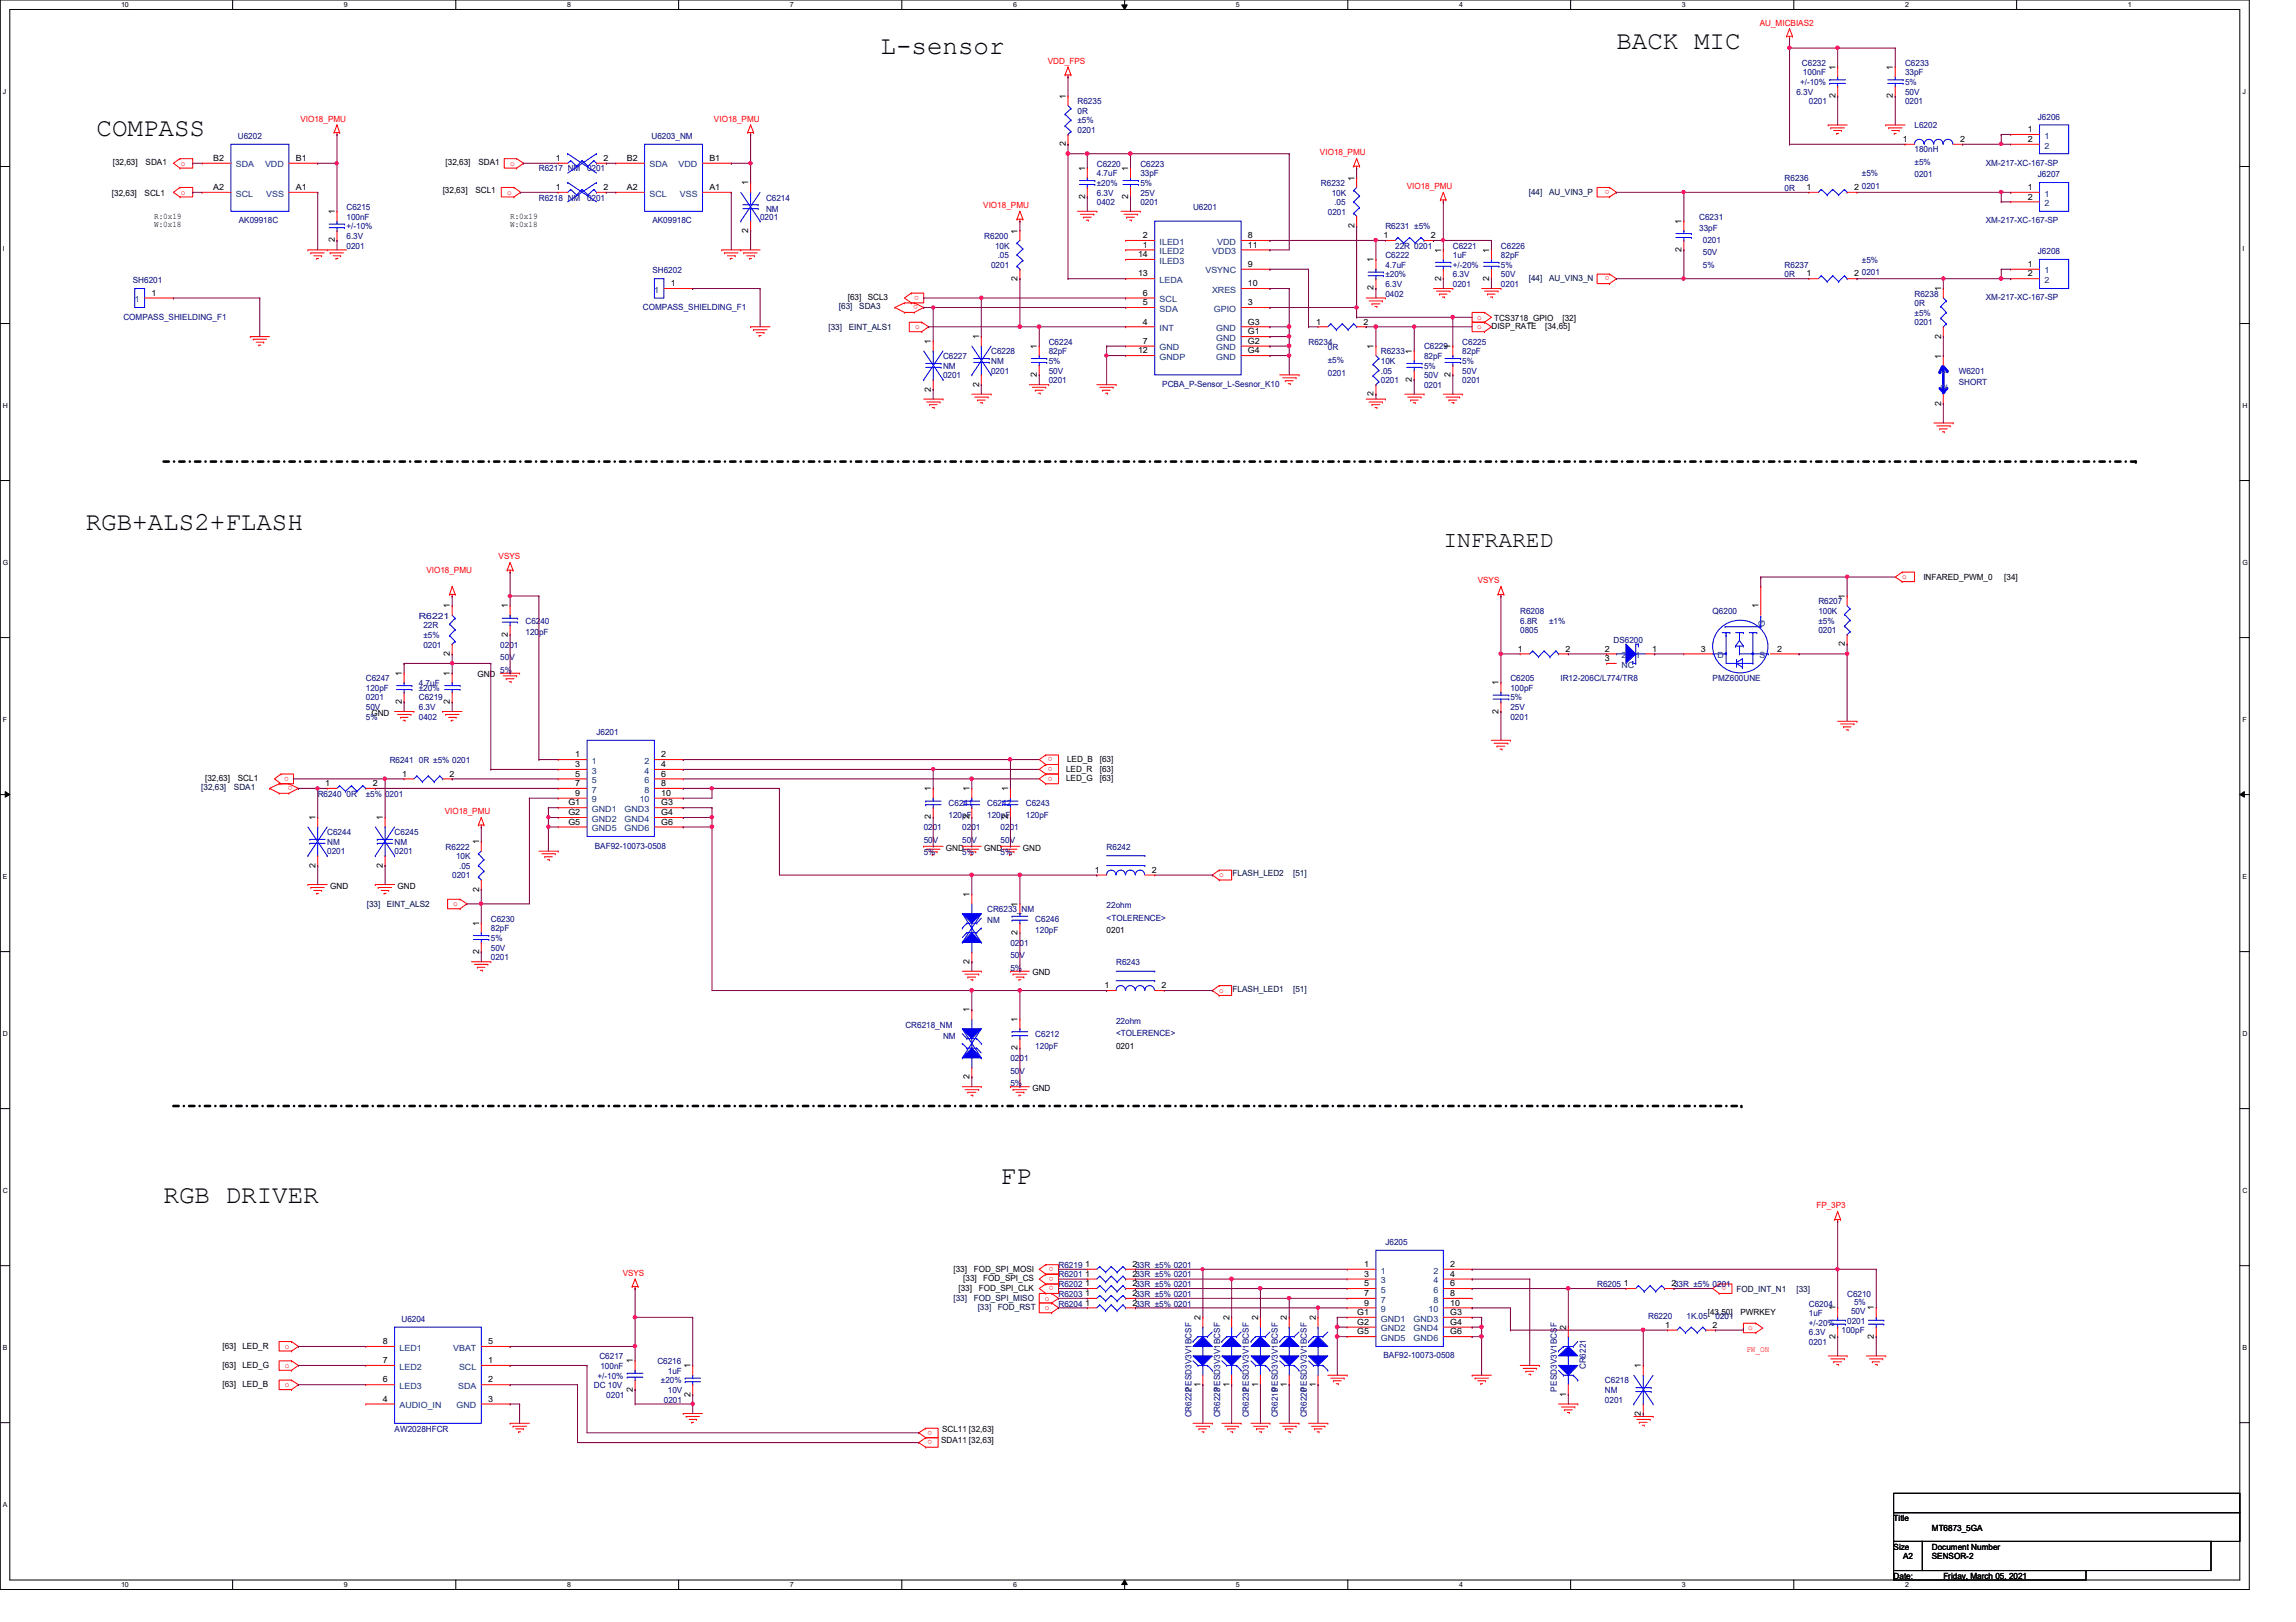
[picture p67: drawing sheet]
<svg xmlns="http://www.w3.org/2000/svg" width="297mm" height="210mm" viewBox="0 0 297 210" stroke-linecap="round" stroke-linejoin="round" font-family="sans-serif">
<defs><g id="words">
<g font-size="3.3">
<text x="113.9" y="7">L-sensor</text>
<text x="209.1" y="6.4">BACK MIC</text>
<text x="12.5" y="17.6">COMPASS</text>
<text x="11.1" y="68.6">RGB+ALS2+FLASH</text>
<text x="21.2" y="155.7">RGB DRIVER</text>
<text x="129.5" y="153.2">FP</text>
</g>
<text font-size="3" x="186.7" y="70.8">INFRARED</text>
<g font-size="1.1" fill="#f00">
<text x="227.7" y="3.3">AU_MICBIAS2</text>
<text x="135.5" y="8.3">VDD_FPS</text>
<text x="38.9" y="15.7">VIO18_PMU</text>
<text x="92.4" y="15.7">VIO18_PMU</text>
<text x="23.4" y="21.5">o</text>
<text x="66" y="21.5">o</text>
<text x="170.8" y="20.1">VIO18_PMU</text>
<text x="23.4" y="25.2">o</text>
<text x="65.6" y="25.2">o</text>
<text x="127.2" y="26.9">VIO18_PMU</text>
<text x="182" y="24.4">VIO18_PMU</text>
<text x="208.2" y="24.6" transform="rotate(180 208.2 24.6)">o</text>
<text x="208.2" y="35.8" transform="rotate(180 208.2 35.8)">o</text>
<text x="118.7" y="39.5" transform="rotate(180 118.7 39.5)">o</text>
<text x="118.9" y="38.3" transform="rotate(180 118.9 38.3)">o</text>
<text x="191.1" y="41.4">o</text>
<text x="118.4" y="42.6">o</text>
<text x="191.1" y="42.6">o</text>
<text x="55.2" y="74.2">VIO18_PMU</text>
<text x="64.5" y="72.3">VSYS</text>
<text x="191.2" y="75.5">VSYS</text>
<text x="246.1" y="75">o</text>
<text x="37.4" y="100.5" transform="rotate(180 37.4 100.5)">o</text>
<text x="37.8" y="101.7" transform="rotate(180 37.8 101.7)">o</text>
<text x="136.2" y="98" transform="rotate(180 136.2 98)">o</text>
<text x="136.2" y="100.5" transform="rotate(180 136.2 100.5)">o</text>
<text x="136.2" y="99.2" transform="rotate(180 136.2 99.2)">o</text>
<text x="57.5" y="105.3">VIO18_PMU</text>
<text x="157.7" y="113.5">o</text>
<text x="58.6" y="117.3">o</text>
<text x="157.7" y="128.5">o</text>
<text x="235" y="156.4">FP_3P3</text>
<text x="80.6" y="165.1">VSYS</text>
<text x="136.3" y="164" transform="rotate(180 136.3 164)">o</text>
<text x="136.3" y="165.2" transform="rotate(180 136.3 165.2)">o</text>
<text x="136.3" y="166.5" transform="rotate(180 136.3 166.5)">o</text>
<text x="223.3" y="166.5" transform="rotate(180 223.3 166.5)">o</text>
<text x="135.2" y="168.3">o</text>
<text x="135.2" y="169.5">o</text>
<text x="226.2" y="172.2">o</text>
<text x="36.9" y="174.5">o</text>
<text x="36.9" y="177">o</text>
<text x="36.9" y="179.5">o</text>
<text x="225.9" y="174.9">PR_ON</text>
<text x="120.6" y="185.1" transform="rotate(180 120.6 185.1)">o</text>
<text x="120.6" y="186.4" transform="rotate(180 120.6 186.4)">o</text>
</g>
<g font-size="1.1" fill="#000080">
<text x="232.9" y="11">+/-10%</text>
<text x="233.1" y="8.5">C6232</text>
<text x="233.3" y="9.7">100nF</text>
<text x="246.5" y="8.5">C6233</text>
<text x="246.5" y="9.7">33pF</text>
<text x="246.5" y="11">5%</text>
<text x="30.8" y="17.9">U6202</text>
<text x="84.3" y="17.9">U6203_NM</text>
<text x="139.4" y="13.5">R6235</text>
<text x="139.4" y="14.7">0R</text>
<text x="139.4" y="16">±5%</text>
<text x="139.4" y="17.2">0201</text>
<text x="232.4" y="12.2">6.3V</text>
<text x="234" y="13.5">0201</text>
<text x="246.5" y="13.5">0201</text>
<text x="246.5" y="12.2">50V</text>
<text x="247.7" y="16.6">L6202</text>
<text x="263.6" y="15.5">J6206</text>
<text x="69.7" y="22.2">R6217 NM</text>
<text x="75.9" y="22.2">0201</text>
<text x="141.9" y="21.6">C6220</text>
<text x="141.9" y="22.8">4.7uF</text>
<text x="147.5" y="21.6">C6223</text>
<text x="147.5" y="22.8">33pF</text>
<text x="230.9" y="23.5">R6236</text>
<text x="240.9" y="22.8">±5%</text>
<text x="247.7" y="19.7">180nH</text>
<text x="247.7" y="21.3">±5%</text>
<text x="247.7" y="22.9">0201</text>
<text x="256.9" y="21.5">XM-217-XC-167-SP</text>
<text x="263.6" y="22.9">J6207</text>
<text x="30.9" y="28.9">AK09918C</text>
<text x="44.8" y="27.2">C6215</text>
<text x="44.8" y="28.4">100nF</text>
<text x="44.8" y="29.7">+/-10%</text>
<text x="69.7" y="26">R6218 NM</text>
<text x="75.9" y="26">0201</text>
<text x="84.4" y="28.9">AK09918C</text>
<text x="98.3" y="28.4">0201</text>
<text x="99.1" y="26">C6214</text>
<text x="99.1" y="27.4">NM</text>
<text x="141.9" y="26.5">0402</text>
<text x="141.9" y="25.3">6.3V</text>
<text x="141.9" y="24.1">±20%</text>
<text x="147.5" y="26.5">0201</text>
<text x="147.5" y="25.3">25V</text>
<text x="147.5" y="24.1">5%</text>
<text x="154.3" y="27.2">U6201</text>
<text x="170.9" y="24.1">R6232</text>
<text x="171.8" y="27.8">0201</text>
<text x="172.3" y="25.3">10K</text>
<text x="172.6" y="26.5">.05</text>
<text x="179.2" y="29.7">R6231 ±5%</text>
<text x="219.8" y="28.4">C6231</text>
<text x="219.8" y="29.9">33pF</text>
<text x="230.9" y="24.7">0R</text>
<text x="240.9" y="24.4">0201</text>
<text x="256.9" y="28.9">XM-217-XC-167-SP</text>
<text x="44.8" y="32.2">0201</text>
<text x="44.8" y="30.9">6.3V</text>
<text x="84.4" y="35.4">SH6202</text>
<text x="127.3" y="30.9">R6200</text>
<text x="128.2" y="34.6">0201</text>
<text x="128.7" y="32.2">10K</text>
<text x="129.1" y="33.4">.05</text>
<text x="179.2" y="33.4">C6222</text>
<text x="179.2" y="34.6">4.7uF</text>
<text x="179.2" y="35.9">±20%</text>
<text x="180.5" y="32.2">22R 0201</text>
<text x="188" y="32.2">C6221</text>
<text x="188" y="33.4">1uF</text>
<text x="188" y="35.9">6.3V</text>
<text x="188" y="34.6">+/-20%</text>
<text x="194.2" y="32.2">C6226</text>
<text x="194.2" y="33.4">82pF</text>
<text x="194.2" y="35.9">50V</text>
<text x="194.2" y="34.6">5%</text>
<text x="220.3" y="31.4">0201</text>
<text x="220.3" y="33">50V</text>
<text x="220.3" y="34.6">5%</text>
<text x="230.9" y="34.6">R6237</text>
<text x="230.9" y="35.9">0R</text>
<text x="240.9" y="34">±5%</text>
<text x="240.9" y="35.6">0201</text>
<text x="263.6" y="32.9">J6208</text>
<text x="16" y="41.4">COMPASS_SHIELDING_F1</text>
<text x="17.2" y="36.6">SH6201</text>
<text x="83.2" y="40.1">COMPASS_SHIELDING_F1</text>
<text x="179.2" y="38.4">0402</text>
<text x="179.2" y="37.1">6.3V</text>
<text x="188" y="37.1">0201</text>
<text x="194.2" y="37.1">0201</text>
<text x="247.7" y="38.4">R6238</text>
<text x="247.7" y="39.6">0R</text>
<text x="247.7" y="40.9">±5%</text>
<text x="256.9" y="38.9">XM-217-XC-167-SP</text>
<text x="122" y="46.5">C6227</text>
<text x="122" y="47.7">NM</text>
<text x="128.2" y="45.8">C6228</text>
<text x="128.2" y="47.1">NM</text>
<text x="135.7" y="44.6">C6224</text>
<text x="135.7" y="45.8">82pF</text>
<text x="135.7" y="47.1">5%</text>
<text x="169.3" y="44.6">R6234</text>
<text x="171.8" y="45.3">0R</text>
<text x="171.8" y="46.9">±5%</text>
<text x="178.6" y="45.8">R6233</text>
<text x="178.6" y="47.1">10K</text>
<text x="184.2" y="45.2">C6229</text>
<text x="184.2" y="46.5">82pF</text>
<text x="184.2" y="47.7">5%</text>
<text x="189.2" y="44.6">C6225</text>
<text x="189.2" y="45.8">82pF</text>
<text x="189.2" y="47.1">5%</text>
<text x="247.7" y="42.1">0201</text>
<text x="122" y="49">0201</text>
<text x="128.2" y="48.3">0201</text>
<text x="135.7" y="49.6">0201</text>
<text x="135.7" y="48.3">50V</text>
<text x="150.4" y="50.1">PCBA_P-Sensor_L-Sesnor_K10</text>
<text x="171.8" y="48.6">0201</text>
<text x="178.6" y="48.3">.05</text>
<text x="178.6" y="49.6">0201</text>
<text x="184.2" y="50.2">0201</text>
<text x="184.2" y="49">50V</text>
<text x="189.2" y="49.6">0201</text>
<text x="189.2" y="48.3">50V</text>
<text x="253.4" y="48.3">W6201</text>
<text x="253.4" y="49.8">SHORT</text>
<text x="54.2" y="80.1">R6221</text>
<text x="54.8" y="81.3">22R</text>
<text x="54.8" y="82.5">±5%</text>
<text x="54.8" y="83.8">0201</text>
<text x="64.7" y="83.8">0201</text>
<text x="68" y="80.7">C6240</text>
<text x="68" y="82.2">120pF</text>
<text x="196.7" y="79.5">R6208</text>
<text x="196.7" y="80.7">6.8R</text>
<text x="196.7" y="82">0805</text>
<text x="200.4" y="80.7">±1%</text>
<text x="208.7" y="83.2">DS6200</text>
<text x="221.6" y="79.5">Q6200</text>
<text x="235.2" y="78.2">R6207</text>
<text x="235.2" y="79.5">100K</text>
<text x="235.2" y="80.7">±5%</text>
<text x="235.2" y="82">0201</text>
<text x="47.3" y="88.2">C6247</text>
<text x="47.3" y="89.4">120pF</text>
<text x="54.2" y="88.8">4.7uF</text>
<text x="54.2" y="89.4">±20%</text>
<text x="64.7" y="85.4">50V</text>
<text x="64.7" y="87">5%</text>
<text x="195.4" y="88.2">C6205</text>
<text x="195.4" y="89.4">100pF</text>
<text x="201.9" y="88.2">IR12-206C/L774/TR8</text>
<text x="221.6" y="88.2">PMZ600UNE</text>
<text x="47.3" y="90.6">0201</text>
<text x="47.3" y="91.9">50V</text>
<text x="47.3" y="93.1">5%</text>
<text x="54.2" y="90.6">C6219</text>
<text x="54.2" y="93.1">0402</text>
<text x="54.2" y="91.9">6.3V</text>
<text x="77.2" y="95.1">J6201</text>
<text x="195.4" y="93.1">0201</text>
<text x="195.4" y="91.9">25V</text>
<text x="195.4" y="90.6">5%</text>
<text x="50.4" y="98.8">R6241 0R ±5% 0201</text>
<text x="41.1" y="103.1">R6240 0R</text>
<text x="47.3" y="103.1">±5% 0201</text>
<text x="119.5" y="107.4">0201</text>
<text x="122.7" y="104.4">C6241</text>
<text x="122.7" y="105.8">120pF</text>
<text x="124.5" y="107.4">0201</text>
<text x="127.7" y="104.4">C6242</text>
<text x="127.7" y="105.8">120pF</text>
<text x="129.5" y="107.4">0201</text>
<text x="132.7" y="104.4">C6243</text>
<text x="132.7" y="105.8">120pF</text>
<text x="42.3" y="108.1">C6244</text>
<text x="42.3" y="109.3">NM</text>
<text x="42.3" y="110.6">0201</text>
<text x="51.1" y="108.1">C6245</text>
<text x="51.1" y="109.3">NM</text>
<text x="51.1" y="110.6">0201</text>
<text x="57.7" y="109.9">R6222</text>
<text x="58.5" y="113.7">0201</text>
<text x="59" y="111.2">10K</text>
<text x="59.4" y="112.4">.05</text>
<text x="77" y="109.8">BAF92-10073-0508</text>
<text x="119.5" y="109.1">50V</text>
<text x="119.5" y="110.7">5%</text>
<text x="124.5" y="109.1">50V</text>
<text x="124.5" y="110.7">5%</text>
<text x="129.5" y="109.1">50V</text>
<text x="129.5" y="110.7">5%</text>
<text x="143.2" y="109.9">R6242</text>
<text x="63.5" y="119.3">C6230</text>
<text x="127.7" y="118">CR6233_NM</text>
<text x="127.7" y="119.5">NM</text>
<text x="133.9" y="119.3">C6246</text>
<text x="143.2" y="117.5">22ohm</text>
<text x="143.2" y="119.2">&lt;TOLERENCE&gt;</text>
<text x="63.5" y="120.5">82pF</text>
<text x="63.5" y="124.2">0201</text>
<text x="63.5" y="123">50V</text>
<text x="63.5" y="121.8">5%</text>
<text x="130.7" y="122.4">0201</text>
<text x="130.7" y="124">50V</text>
<text x="130.7" y="125.6">5%</text>
<text x="133.9" y="120.8">120pF</text>
<text x="144.4" y="124.9">R6243</text>
<text x="117.1" y="133">CR6218_NM</text>
<text x="122" y="134.5">NM</text>
<text x="130.7" y="137.3">0201</text>
<text x="133.9" y="134.2">C6212</text>
<text x="133.9" y="135.7">120pF</text>
<text x="144.4" y="132.5">22ohm</text>
<text x="144.4" y="134.1">&lt;TOLERENCE&gt;</text>
<text x="130.7" y="138.9">50V</text>
<text x="130.7" y="140.5">5%</text>
<text x="179.2" y="161.1">J6205</text>
<text x="136.9" y="167.8">R6203</text>
<text x="136.9" y="165.3">R6201</text>
<text x="136.9" y="166.6">R6202</text>
<text x="136.9" y="164.1">R6219</text>
<text x="206.6" y="166.6">R6205</text>
<text x="239" y="167.8">C6210</text>
<text x="51.9" y="171.1">U6204</text>
<text x="136.9" y="169.1">R6204</text>
<text x="213.2" y="170.7">R6220</text>
<text x="218.2" y="170.7">1K.05</text>
<text x="221.9" y="170.7">0201</text>
<text x="234" y="169.1">C6204</text>
<text x="234" y="170.3">1uF</text>
<text x="234" y="172.8">6.3V</text>
<text x="234" y="171.5">+/-20%</text>
<text x="238.2" y="172.6">100pF</text>
<text x="239" y="171.3">0201</text>
<text x="239.5" y="170.1">50V</text>
<text x="239.9" y="168.8">5%</text>
<text x="76.8" y="179.7">DC 10V</text>
<text x="77.3" y="178.4">+/-10%</text>
<text x="77.6" y="175.9">C6217</text>
<text x="77.7" y="177.2">100nF</text>
<text x="85" y="176.5">C6216</text>
<text x="85.5" y="179">±20%</text>
<text x="86.4" y="177.8">1uF</text>
<text x="179" y="175.8">BAF92-10073-0508</text>
<text x="205.1" y="177.2" transform="rotate(-90 205.1 177.2)">CR6221</text>
<text x="207.6" y="179">C6218</text>
<text x="234" y="174">0201</text>
<text x="51.1" y="185.3">AW2028HFCR</text>
<text x="78.4" y="180.9">0201</text>
<text x="85.9" y="181.5">0201</text>
<text x="86.4" y="180.3">10V</text>
<text x="154.1" y="183.4" transform="rotate(-90 154.1 183.4)">CR6222</text>
<text x="154.1" y="180.1" transform="rotate(-90 154.1 180.1)">PESD3V3V1BCSF</text>
<text x="157.9" y="183.4" transform="rotate(-90 157.9 183.4)">CR6223</text>
<text x="157.9" y="180.1" transform="rotate(-90 157.9 180.1)">PESD3V3V1BCSF</text>
<text x="161.6" y="183.4" transform="rotate(-90 161.6 183.4)">CR6232</text>
<text x="161.6" y="180.1" transform="rotate(-90 161.6 180.1)">PESD3V3V1BCSF</text>
<text x="165.3" y="183.4" transform="rotate(-90 165.3 183.4)">CR6219</text>
<text x="165.3" y="180.1" transform="rotate(-90 165.3 180.1)">PESD3V3V1BCSF</text>
<text x="169.1" y="183.4" transform="rotate(-90 169.1 183.4)">CR6220</text>
<text x="169.1" y="180.1" transform="rotate(-90 169.1 180.1)">PESD3V3V1BCSF</text>
<text x="201.4" y="180.1" transform="rotate(-90 201.4 180.1)">PESD3V3V1BCSF</text>
<text x="207.6" y="180.3">NM</text>
<text x="207.6" y="181.5">0201</text>
</g>
<g font-size="1.1">
<text x="237.4" y="9.1" transform="rotate(-90 237.4 9.1)">1</text>
<text x="244.9" y="9.1" transform="rotate(-90 244.9 9.1)">1</text>
<text x="137.9" y="12.8" transform="rotate(-90 137.9 12.8)">1</text>
<text x="237.4" y="12.7" transform="rotate(-90 237.4 12.7)">2</text>
<text x="244.9" y="12.7" transform="rotate(-90 244.9 12.7)">2</text>
<text x="262.3" y="17.1">1</text>
<text x="14.6" y="21.3">[32,63]</text>
<text x="18.8" y="21.3">SDA1</text>
<text x="27.6" y="20.8">B2</text>
<text x="38.3" y="20.8">B1</text>
<text x="57.7" y="21.3">[32,63]</text>
<text x="61.9" y="21.3">SDA1</text>
<text x="71.9" y="20.8">1</text>
<text x="78.1" y="20.8">2</text>
<text x="81.1" y="20.8">B2</text>
<text x="91.8" y="20.8">B1</text>
<text x="137.9" y="18.9" transform="rotate(-90 137.9 18.9)">2</text>
<text x="140.4" y="22.1" transform="rotate(-90 140.4 22.1)">1</text>
<text x="146" y="22.1" transform="rotate(-90 146 22.1)">1</text>
<text x="175.2" y="23.4" transform="rotate(-90 175.2 23.4)">1</text>
<text x="246.2" y="18.4">1</text>
<text x="253.6" y="18.4">2</text>
<text x="262.3" y="18.4">2</text>
<text x="14.5" y="25.3">[32,63]</text>
<text x="18.7" y="25.3">SCL1</text>
<text x="19.9" y="28.3">R:0x19</text>
<text x="19.9" y="29.4">R:0x18</text>
<text x="27.6" y="24.6">A2</text>
<text x="38.3" y="24.6">A1</text>
<text x="43.3" y="27.7" transform="rotate(-90 43.3 27.7)">1</text>
<text x="57.3" y="24.9">[32,63]</text>
<text x="61.5" y="24.9">SCL1</text>
<text x="66" y="28.3">R:0x19</text>
<text x="66" y="29.4">R:0x18</text>
<text x="71.9" y="24.6">1</text>
<text x="78.1" y="24.6">2</text>
<text x="81.1" y="24.6">A2</text>
<text x="91.8" y="24.6">A1</text>
<text x="96.8" y="24" transform="rotate(-90 96.8 24)">1</text>
<text x="140.4" y="25.8" transform="rotate(-90 140.4 25.8)">2</text>
<text x="146" y="25.8" transform="rotate(-90 146 25.8)">2</text>
<text x="175.2" y="29.5" transform="rotate(-90 175.2 29.5)">2</text>
<text x="217.5" y="29" transform="rotate(-90 217.5 29)">1</text>
<text x="233.7" y="24.6">1</text>
<text x="239.9" y="24.6">2</text>
<text x="262.3" y="24.6">1</text>
<text x="262.3" y="25.8">2</text>
<text x="43.3" y="31.4" transform="rotate(-90 43.3 31.4)">2</text>
<text x="96.8" y="30.1" transform="rotate(-90 96.8 30.1)">2</text>
<text x="131.7" y="30.2" transform="rotate(-90 131.7 30.2)">1</text>
<text x="147.2" y="33.3">14</text>
<text x="147.2" y="35.8">13</text>
<text x="147.9" y="30.8">2</text>
<text x="147.9" y="32">1</text>
<text x="161.5" y="32">11</text>
<text x="161.5" y="34.5">9</text>
<text x="161.5" y="30.8">8</text>
<text x="177.7" y="34" transform="rotate(-90 177.7 34)">1</text>
<text x="179" y="30.8">1</text>
<text x="185.1" y="30.8">2</text>
<text x="186.4" y="32.7" transform="rotate(-90 186.4 32.7)">1</text>
<text x="192.7" y="32.7" transform="rotate(-90 192.7 32.7)">1</text>
<text x="217.5" y="32.6" transform="rotate(-90 217.5 32.6)">2</text>
<text x="233.7" y="35.8">1</text>
<text x="239.9" y="35.8">2</text>
<text x="262.3" y="34.5">1</text>
<text x="262.3" y="35.8">2</text>
<text x="19.6" y="38.3">1</text>
<text x="86.8" y="37">1</text>
<text x="109.7" y="38.9">[63]</text>
<text x="112.3" y="38.9">SCL3</text>
<text x="131.7" y="36.4" transform="rotate(-90 131.7 36.4)">2</text>
<text x="147.9" y="38.3">6</text>
<text x="147.9" y="39.5">5</text>
<text x="147.9" y="42">4</text>
<text x="161.5" y="37">10</text>
<text x="161.5" y="39.5">3</text>
<text x="161.5" y="42">G3</text>
<text x="170.3" y="42">1</text>
<text x="176.4" y="42">2</text>
<text x="177.7" y="37.6" transform="rotate(-90 177.7 37.6)">2</text>
<text x="186.4" y="36.4" transform="rotate(-90 186.4 36.4)">2</text>
<text x="192.7" y="36.4" transform="rotate(-90 192.7 36.4)">2</text>
<text x="193.3" y="41.5">TCS3718_GPIO</text>
<text x="202.1" y="41.5">[32]</text>
<text x="251.1" y="37.7" transform="rotate(-90 251.1 37.7)">1</text>
<text x="120.4" y="44.5" transform="rotate(-90 120.4 44.5)">1</text>
<text x="126.7" y="43.9" transform="rotate(-90 126.7 43.9)">1</text>
<text x="134.2" y="45.1" transform="rotate(-90 134.2 45.1)">1</text>
<text x="147.2" y="45.7">12</text>
<text x="147.9" y="44.5">7</text>
<text x="161.5" y="45.7">G4</text>
<text x="161.5" y="43.3">G1</text>
<text x="161.5" y="44.5">G2</text>
<text x="177.7" y="45.1" transform="rotate(-90 177.7 45.1)">1</text>
<text x="182.7" y="45.8" transform="rotate(-90 182.7 45.8)">1</text>
<text x="187.7" y="45.1" transform="rotate(-90 187.7 45.1)">1</text>
<text x="193" y="42.6">DISP_RATE</text>
<text x="199.9" y="42.6">[34,65]</text>
<text x="251.1" y="46.4" transform="rotate(-90 251.1 46.4)">1</text>
<text x="251.1" y="43.8" transform="rotate(-90 251.1 43.8)">2</text>
<text x="120.4" y="50.7" transform="rotate(-90 120.4 50.7)">2</text>
<text x="126.7" y="50" transform="rotate(-90 126.7 50)">2</text>
<text x="134.2" y="48.8" transform="rotate(-90 134.2 48.8)">2</text>
<text x="177.7" y="51.3" transform="rotate(-90 177.7 51.3)">2</text>
<text x="182.7" y="49.4" transform="rotate(-90 182.7 49.4)">2</text>
<text x="187.7" y="48.8" transform="rotate(-90 187.7 48.8)">2</text>
<text x="251.1" y="52.5" transform="rotate(-90 251.1 52.5)">2</text>
<text x="238.7" y="77.5" transform="rotate(-90 238.7 77.5)">1</text>
<text x="248.8" y="75.1">INFARED_PWM_0</text>
<text x="259.3" y="75.1">[34]</text>
<text x="58.2" y="78.7" transform="rotate(-90 58.2 78.7)">1</text>
<text x="65.7" y="82.4" transform="rotate(-90 65.7 82.4)">2</text>
<text x="65.7" y="78.7" transform="rotate(-90 65.7 78.7)">1</text>
<text x="227.5" y="78.7" transform="rotate(-90 227.5 78.7)">1</text>
<text x="238.7" y="83.7" transform="rotate(-90 238.7 83.7)">2</text>
<text x="52" y="87.5" transform="rotate(-90 52 87.5)">1</text>
<text x="58.2" y="87.5" transform="rotate(-90 58.2 87.5)">1</text>
<text x="58.2" y="84.9" transform="rotate(-90 58.2 84.9)">2</text>
<text x="61.8" y="87.7">GND</text>
<text x="193.9" y="88.7" transform="rotate(-90 193.9 88.7)">1</text>
<text x="196.4" y="84.3">1</text>
<text x="202.5" y="84.3">2</text>
<text x="207.6" y="84.3">2</text>
<text x="207.6" y="85.6">3</text>
<text x="213.7" y="84.3">1</text>
<text x="220" y="84.3">3</text>
<text x="229.9" y="84.3">2</text>
<text x="48" y="92.6">GND</text>
<text x="52" y="91.1" transform="rotate(-90 52 91.1)">2</text>
<text x="58.2" y="91.1" transform="rotate(-90 58.2 91.1)">2</text>
<text x="193.9" y="92.4" transform="rotate(-90 193.9 92.4)">2</text>
<text x="26.5" y="101.1">[32,63]</text>
<text x="30.8" y="101.1">SCL1</text>
<text x="42.1" y="101.7">1</text>
<text x="48.2" y="101.7">2</text>
<text x="52" y="100.5">1</text>
<text x="58.2" y="100.5">2</text>
<text x="74.4" y="98">1</text>
<text x="74.4" y="99.3">3</text>
<text x="74.4" y="100.5">5</text>
<text x="74.4" y="101.7">7</text>
<text x="85.6" y="98">2</text>
<text x="85.6" y="99.3">4</text>
<text x="85.6" y="100.5">6</text>
<text x="85.6" y="101.7">8</text>
<text x="137.9" y="101.1">LED_G</text>
<text x="137.9" y="99.9">LED_R</text>
<text x="138" y="98.6">LED_B</text>
<text x="142.3" y="99.9">[63]</text>
<text x="142.3" y="98.6">[63]</text>
<text x="142.3" y="101.1">[63]</text>
<text x="40.8" y="106.1" transform="rotate(-90 40.8 106.1)">1</text>
<text x="49.5" y="106.1" transform="rotate(-90 49.5 106.1)">1</text>
<text x="73.5" y="104.2">G1</text>
<text x="73.5" y="105.5">G2</text>
<text x="73.5" y="106.7">G5</text>
<text x="74.4" y="103">9</text>
<text x="85.6" y="104.2">G3</text>
<text x="85.6" y="105.5">G4</text>
<text x="85.6" y="106.7">G6</text>
<text x="85.6" y="103">10</text>
<text x="120.4" y="106" transform="rotate(-90 120.4 106)">2</text>
<text x="120.4" y="102.4" transform="rotate(-90 120.4 102.4)">1</text>
<text x="125.4" y="106" transform="rotate(-90 125.4 106)">2</text>
<text x="125.4" y="102.4" transform="rotate(-90 125.4 102.4)">1</text>
<text x="130.4" y="106" transform="rotate(-90 130.4 106)">2</text>
<text x="130.4" y="102.4" transform="rotate(-90 130.4 102.4)">1</text>
<text x="40.8" y="112.3" transform="rotate(-90 40.8 112.3)">2</text>
<text x="49.5" y="112.3" transform="rotate(-90 49.5 112.3)">2</text>
<text x="62" y="109.3" transform="rotate(-90 62 109.3)">1</text>
<text x="122.4" y="110.1">GND</text>
<text x="127.3" y="110.1">GND</text>
<text x="132.3" y="110.1">GND</text>
<text x="141.6" y="112.9">1</text>
<text x="149" y="112.9">2</text>
<text x="42.7" y="115.1">GND</text>
<text x="51.4" y="115.1">GND</text>
<text x="62" y="119.8" transform="rotate(-90 62 119.8)">1</text>
<text x="62" y="115.4" transform="rotate(-90 62 115.4)">2</text>
<text x="125.4" y="116.1" transform="rotate(-90 125.4 116.1)">1</text>
<text x="131.7" y="117.3" transform="rotate(-90 131.7 117.3)">1</text>
<text x="62" y="123.5" transform="rotate(-90 62 123.5)">2</text>
<text x="125.4" y="124.7" transform="rotate(-90 125.4 124.7)">2</text>
<text x="131.7" y="121" transform="rotate(-90 131.7 121)">2</text>
<text x="143.2" y="120.8">0201</text>
<text x="125.4" y="131" transform="rotate(-90 125.4 131)">1</text>
<text x="133.6" y="126.2">GND</text>
<text x="142.9" y="127.9">1</text>
<text x="150.3" y="127.9">2</text>
<text x="131.7" y="135.9" transform="rotate(-90 131.7 135.9)">2</text>
<text x="131.7" y="132.2" transform="rotate(-90 131.7 132.2)">1</text>
<text x="144.4" y="135.7">0201</text>
<text x="125.4" y="139.7" transform="rotate(-90 125.4 139.7)">2</text>
<text x="133.6" y="141.2">GND</text>
<text x="123.4" y="164.6">[33]</text>
<text x="124" y="167.1">[33]</text>
<text x="124.6" y="165.8">[33]</text>
<text x="126" y="164.6">FOD_SPI_MOSI</text>
<text x="126.6" y="167.1">FOD_SPI_CLK</text>
<text x="127.2" y="165.8">FOD_SPI_CS</text>
<text x="140.4" y="167.7">1</text>
<text x="140.4" y="165.2">1</text>
<text x="140.4" y="166.5">1</text>
<text x="140.4" y="164">1</text>
<text x="146.5" y="167.7">233R ±5% 0201</text>
<text x="146.5" y="165.2">233R ±5% 0201</text>
<text x="146.5" y="166.5">233R ±5% 0201</text>
<text x="146.5" y="164">233R ±5% 0201</text>
<text x="176.5" y="164">1</text>
<text x="176.5" y="165.2">3</text>
<text x="176.5" y="166.5">5</text>
<text x="176.5" y="167.7">7</text>
<text x="187.6" y="164">2</text>
<text x="187.6" y="165.2">4</text>
<text x="187.6" y="166.5">6</text>
<text x="187.6" y="167.7">8</text>
<text x="210.1" y="166.5">1</text>
<text x="216.2" y="166.5">233R ±5% 0201</text>
<text x="49.5" y="173.9">8</text>
<text x="63.2" y="173.9">5</text>
<text x="140.4" y="169">1</text>
<text x="146.5" y="169">233R ±5% 0201</text>
<text x="155.3" y="170.9" transform="rotate(-90 155.3 170.9)">2</text>
<text x="159" y="170.9" transform="rotate(-90 159 170.9)">2</text>
<text x="162.8" y="170.9" transform="rotate(-90 162.8 170.9)">2</text>
<text x="166.5" y="170.9" transform="rotate(-90 166.5 170.9)">2</text>
<text x="170.2" y="170.9" transform="rotate(-90 170.2 170.9)">2</text>
<text x="175.6" y="170.2">G1</text>
<text x="175.6" y="171.4">G2</text>
<text x="175.6" y="172.7">G5</text>
<text x="176.5" y="169">9</text>
<text x="187.6" y="169">10</text>
<text x="187.6" y="170.2">G3</text>
<text x="187.6" y="171.4">G4</text>
<text x="187.6" y="172.7">G6</text>
<text x="202.6" y="172.1" transform="rotate(-90 202.6 172.1)">2</text>
<text x="215.4" y="171.8">1</text>
<text x="220.9" y="170.2">[43,50]</text>
<text x="221.6" y="171.8">2</text>
<text x="225.2" y="170.2">PWRKEY</text>
<text x="237.4" y="173.3" transform="rotate(-90 237.4 173.3)">2</text>
<text x="237.4" y="169.6" transform="rotate(-90 237.4 169.6)">1</text>
<text x="242.4" y="173.3" transform="rotate(-90 242.4 173.3)">2</text>
<text x="242.4" y="169.6" transform="rotate(-90 242.4 169.6)">1</text>
<text x="28.8" y="174.5">[63]</text>
<text x="28.8" y="177">[63]</text>
<text x="28.8" y="179.5">[63]</text>
<text x="31.4" y="174.5">LED_R</text>
<text x="31.4" y="177">LED_G</text>
<text x="31.4" y="179.5">LED_B</text>
<text x="49.5" y="178.9">6</text>
<text x="49.5" y="176.4">7</text>
<text x="63.2" y="176.4">1</text>
<text x="63.2" y="178.9">2</text>
<text x="81.9" y="176.4" transform="rotate(-90 81.9 176.4)">1</text>
<text x="89.3" y="177.1" transform="rotate(-90 89.3 177.1)">1</text>
<text x="155.3" y="179.5" transform="rotate(-90 155.3 179.5)">1</text>
<text x="159" y="179.5" transform="rotate(-90 159 179.5)">1</text>
<text x="162.8" y="179.5" transform="rotate(-90 162.8 179.5)">1</text>
<text x="166.5" y="179.5" transform="rotate(-90 166.5 179.5)">1</text>
<text x="170.2" y="179.5" transform="rotate(-90 170.2 179.5)">1</text>
<text x="212.3" y="177.1" transform="rotate(-90 212.3 177.1)">1</text>
<text x="49.5" y="181.4">4</text>
<text x="63.2" y="181.4">3</text>
<text x="81.9" y="180.1" transform="rotate(-90 81.9 180.1)">2</text>
<text x="89.3" y="180.7" transform="rotate(-90 89.3 180.7)">2</text>
<text x="121.9" y="185.4">SCL11 [32,63]</text>
<text x="202.6" y="180.7" transform="rotate(-90 202.6 180.7)">1</text>
<text x="212.3" y="183.2" transform="rotate(-90 212.3 183.2)">2</text>
<text x="121.7" y="186.7">SDA11 [32,63]</text>
<text x="245" y="196.8">Title</text>
<text x="245" y="200.5">Size</text>
<text x="246.2" y="201.8">A2</text>
<text x="249.9" y="200.5">Document Number</text>
<text x="249.9" y="201.8">SENSOR-2</text>
<text x="249.9" y="198.1">MT6873_5GA</text>
<text x="245" y="204.3">Date:</text>
<text x="251.4" y="204.3">Friday, March 05, 2021</text>
</g>
<g font-size="1.1" fill="#004080">
<text x="264.5" y="17.9">1</text>
<text x="30.5" y="21.7">SDA</text>
<text x="34.3" y="21.7">VDD</text>
<text x="84" y="21.7">SDA</text>
<text x="87.8" y="21.7">VDD</text>
<text x="264.5" y="19.2">2</text>
<text x="30.5" y="25.4">SCL</text>
<text x="34.5" y="25.4">VSS</text>
<text x="84" y="25.4">SCL</text>
<text x="88" y="25.4">VSS</text>
<text x="264.5" y="25.4">1</text>
<text x="264.5" y="26.7">2</text>
<text x="150" y="31.7">ILED1</text>
<text x="150" y="32.9">ILED2</text>
<text x="150" y="34.1">ILED3</text>
<text x="156" y="35.4">VSYNC</text>
<text x="156.8" y="32.9">VDD3</text>
<text x="157.5" y="31.7">VDD</text>
<text x="264.5" y="35.4">1</text>
<text x="17.4" y="39.1">1</text>
<text x="84.6" y="37.9">1</text>
<text x="150" y="36.6">LEDA</text>
<text x="150" y="39.1">SCL</text>
<text x="150" y="40.3">SDA</text>
<text x="156.8" y="37.9">XRES</text>
<text x="157.1" y="40.3">GPIO</text>
<text x="264.5" y="36.6">2</text>
<text x="150" y="42.8">INT</text>
<text x="150" y="45.3">GND</text>
<text x="150" y="46.6">GNDP</text>
<text x="157.4" y="46.6">GND</text>
<text x="157.4" y="42.8">GND</text>
<text x="157.4" y="44.1">GND</text>
<text x="157.4" y="45.3">GND</text>
<text x="251.9" y="50.4" transform="rotate(-90 251.9 50.4)">2</text>
<text x="251.9" y="48.6" transform="rotate(-90 251.9 48.6)">1</text>
<text x="228.3" y="81.2" transform="rotate(-90 228.3 81.2)">G</text>
<text x="209.8" y="85.2">2</text>
<text x="209.8" y="86.4">NC</text>
<text x="211.6" y="85.2">1</text>
<text x="222.2" y="85.2">D</text>
<text x="227.6" y="85.2">S</text>
<text x="76.6" y="98.8">1</text>
<text x="76.6" y="100.1">3</text>
<text x="76.6" y="101.3">5</text>
<text x="83.4" y="98.8">2</text>
<text x="83.4" y="100.1">4</text>
<text x="83.4" y="101.3">6</text>
<text x="76.6" y="102.6">7</text>
<text x="76.6" y="103.8">9</text>
<text x="76.6" y="105.1">GND1</text>
<text x="76.6" y="106.3">GND2</text>
<text x="76.6" y="107.6">GND5</text>
<text x="80.8" y="105.1">GND3</text>
<text x="80.8" y="106.3">GND4</text>
<text x="80.8" y="107.6">GND6</text>
<text x="82.8" y="103.8">10</text>
<text x="83.4" y="102.6">8</text>
<text x="178.6" y="164.8">1</text>
<text x="178.6" y="166.1">3</text>
<text x="178.6" y="167.3">5</text>
<text x="185.5" y="164.8">2</text>
<text x="185.5" y="166.1">4</text>
<text x="185.5" y="167.3">6</text>
<text x="178.6" y="168.6">7</text>
<text x="178.6" y="169.8">9</text>
<text x="178.6" y="171">GND1</text>
<text x="178.6" y="172.3">GND2</text>
<text x="178.6" y="173.5">GND5</text>
<text x="182.9" y="171">GND3</text>
<text x="182.9" y="172.3">GND4</text>
<text x="182.9" y="173.5">GND6</text>
<text x="184.8" y="169.8">10</text>
<text x="185.5" y="168.6">8</text>
<text x="51.7" y="179.7">LED3</text>
<text x="51.7" y="174.8">LED1</text>
<text x="51.7" y="177.2">LED2</text>
<text x="58.6" y="174.8">VBAT</text>
<text x="59.3" y="179.7">SDA</text>
<text x="59.4" y="177.2">SCL</text>
<text x="51.7" y="182.2">AUDIO_IN</text>
<text x="59.1" y="182.2">GND</text>
</g>
<g font-size="1.1" fill="#000040">
<text x="197.8" y="25.2">[44]</text>
<text x="200.4" y="25.2">AU_VIN3_P</text>
<text x="108.5" y="40">[63]</text>
<text x="111.2" y="40">SDA3</text>
<text x="197.8" y="36.4">[44]</text>
<text x="200.4" y="36.4">AU_VIN3_N</text>
<text x="107.2" y="42.8">[33]</text>
<text x="109.8" y="42.8">EINT_ALS1</text>
<text x="26" y="102.2">[32,63]</text>
<text x="30.3" y="102.2">SDA1</text>
<text x="159.5" y="113.4">FLASH_LED2</text>
<text x="167.3" y="113.4">[51]</text>
<text x="47.5" y="117.4">[33]</text>
<text x="50" y="117.4">EINT_ALS2</text>
<text x="159.5" y="128.4">FLASH_LED1</text>
<text x="167.3" y="128.4">[51]</text>
<text x="224.7" y="167.2">FOD_INT_N1</text>
<text x="232.4" y="167.2">[33]</text>
<text x="123.4" y="168.3">[33]</text>
<text x="126" y="168.3">FOD_SPI_MISO</text>
<text x="126.5" y="169.5">[33]</text>
<text x="129.1" y="169.5">FOD_RST</text>
</g>
<g font-size=".9">
<text x="15.7" y=".9">10</text>
<text x="44.5" y=".9">9</text>
<text x="73.4" y=".9">8</text>
<text x="102.2" y=".9">7</text>
<text x="131.1" y=".9">6</text>
<text x="159.9" y=".9">5</text>
<text x="188.8" y=".9">4</text>
<text x="217.6" y=".9">3</text>
<text x="246.5" y=".9">2</text>
<text x="275.3" y=".9">1</text>
<text x=".4" y="12.2">J</text>
<text x="290.1" y="12.2">J</text>
<text x=".4" y="32.5">I</text>
<text x="290.1" y="32.5">I</text>
<text x=".4" y="52.8">H</text>
<text x="290.1" y="52.8">H</text>
<text x=".4" y="73.2">G</text>
<text x="290.1" y="73.2">G</text>
<text x=".4" y="93.5">F</text>
<text x="290.1" y="93.5">F</text>
<text x=".4" y="113.8">E</text>
<text x="290.1" y="113.8">E</text>
<text x=".4" y="134.1">D</text>
<text x="290.1" y="134.1">D</text>
<text x=".4" y="154.4">C</text>
<text x="290.1" y="154.4">C</text>
<text x=".4" y="174.8">B</text>
<text x="290.1" y="174.8">B</text>
<text x=".4" y="195.1">A</text>
<text x="15.7" y="205.4">10</text>
<text x="44.5" y="205.4">9</text>
<text x="73.4" y="205.4">8</text>
<text x="102.2" y="205.4">7</text>
<text x="131.1" y="205.4">6</text>
<text x="159.9" y="205.4">5</text>
<text x="188.8" y="205.4">4</text>
<text x="217.6" y="205.4">3</text>
<text x="246.5" y="205.4">2</text>
</g>
</g></defs>
<path d="M0 0h291v205.7h-291zM1.3 1.2h288.5v203.3h-288.5z" fill="none" stroke="#000" stroke-width=".13"/>
<g fill="#fff">
<path d="M15.7 .1h1v1h-1z"/>
<path d="M15.7 204.6h1v1h-1z"/>
</g>
<path d="M30.1 0v1.2M30.1 204.5v1.2" fill="none" stroke="#000" stroke-width=".13"/>
<g fill="#fff">
<path d="M44.5 .1h.5v1h-.5z"/>
<path d="M44.5 204.6h.5v1h-.5z"/>
</g>
<path d="M59 0v1.2M59 204.5v1.2" fill="none" stroke="#000" stroke-width=".13"/>
<g fill="#fff">
<path d="M73.4 .1h.5v1h-.5z"/>
<path d="M73.4 204.6h.5v1h-.5z"/>
</g>
<path d="M87.8 0v1.2M87.8 204.5v1.2" fill="none" stroke="#000" stroke-width=".13"/>
<g fill="#fff">
<path d="M102.2 .1h.5v1h-.5z"/>
<path d="M102.2 204.6h.5v1h-.5z"/>
</g>
<path d="M116.7 0v1.2M116.7 204.5v1.2" fill="none" stroke="#000" stroke-width=".13"/>
<g fill="#fff">
<path d="M131.1 .1h.5v1h-.5z"/>
<path d="M131.1 204.6h.5v1h-.5z"/>
</g>
<path d="M145.1 .6h.7l-.3 .6zM145.5 0v1.2M145.5 204.5l.3 .6h-.7zM145.5 204.5v1.2" fill="none" stroke="#000" stroke-width=".13"/>
<path d="M145.1 .6h.7l-.3 .6zM145.5 204.5l.3 .6h-.7z" fill="#000"/>
<g fill="#fff">
<path d="M159.9 .1h.5v1h-.5z"/>
<path d="M159.9 204.6h.5v1h-.5z"/>
</g>
<path d="M174.4 0v1.2M174.4 204.5v1.2" fill="none" stroke="#000" stroke-width=".13"/>
<g fill="#fff">
<path d="M188.8 .1h.5v1h-.5z"/>
<path d="M188.8 204.6h.5v1h-.5z"/>
</g>
<path d="M203.2 0v1.2M203.2 204.5v1.2" fill="none" stroke="#000" stroke-width=".13"/>
<g fill="#fff">
<path d="M217.6 .1h.5v1h-.5z"/>
<path d="M217.6 204.6h.5v1h-.5z"/>
</g>
<path d="M232.1 0v1.2M232.1 204.5v1.2" fill="none" stroke="#000" stroke-width=".13"/>
<g fill="#fff">
<path d="M246.5 .1h.5v1h-.5z"/>
<path d="M246.5 204.6h.5v1h-.5z"/>
</g>
<path d="M260.9 0v1.2" fill="none" stroke="#000" stroke-width=".13"/>
<g fill="#fff">
<path d="M275.3 .1h.5v1h-.5z"/>
<path d="M.4 11.4h.4v1h-.4z"/>
<path d="M290.1 11.4h.5v1h-.5z"/>
<path d="M.4 31.7h.2v1h-.2z"/>
<path d="M290.1 31.7h.3v1h-.3z"/>
</g>
<path d="M0 21.5h1.3M289.8 21.5h1.2" fill="none" stroke="#000" stroke-width=".13"/>
<g fill="#fff">
<path d="M.4 52h.6v1h-.6z"/>
<path d="M290.1 52h.6v1h-.6z"/>
</g>
<path d="M0 41.9h1.3M289.8 41.9h1.2" fill="none" stroke="#000" stroke-width=".13"/>
<g fill="#fff">
<path d="M.4 72.3h.7v1.1h-.7z"/>
<path d="M290.1 72.3h.7v1.1h-.7z"/>
</g>
<path d="M0 62.2h1.3M289.8 62.2h1.2" fill="none" stroke="#000" stroke-width=".13"/>
<g fill="#fff">
<path d="M.4 92.7h.5v1h-.5z"/>
<path d="M290.1 92.7h.6v1h-.6z"/>
</g>
<path d="M0 82.5h1.3M289.8 82.5h1.2" fill="none" stroke="#000" stroke-width=".13"/>
<g fill="#fff">
<path d="M.4 113h.6v1h-.6z"/>
<path d="M290.1 113h.6v1h-.6z"/>
</g>
<path d="M0 102.8h1.3M.7 102.4l.6 .4-.6 .4zM289.8 102.8l.6-.4v.8zM289.8 102.8h1.2" fill="none" stroke="#000" stroke-width=".13"/>
<path d="M.7 102.4l.6 .4-.6 .4zM289.8 102.8l.6-.4v.8z" fill="#000"/>
<g fill="#fff">
<path d="M.4 133.3h.6v1h-.6z"/>
<path d="M290.1 133.3h.6v1h-.6z"/>
</g>
<path d="M0 123.1h1.3M289.8 123.1h1.2" fill="none" stroke="#000" stroke-width=".13"/>
<g fill="#fff">
<path d="M.4 153.6h.6v1h-.6z"/>
<path d="M290.1 153.6h.6v1h-.6z"/>
</g>
<path d="M0 143.5h1.3M289.8 143.5h1.2" fill="none" stroke="#000" stroke-width=".13"/>
<g fill="#fff">
<path d="M.4 173.9h.6v1.1h-.6z"/>
<path d="M290.1 173.9h.6v1.1h-.6z"/>
</g>
<path d="M0 163.8h1.3M289.8 163.8h1.2" fill="none" stroke="#000" stroke-width=".13"/>
<path d="M.4 194.3h.5v1h-.5z" fill="#fff"/>
<path d="M0 184.1h1.3M245 193.3h44.8v2.4h-44.8zM245 195.7h44.8v3.8h-44.8zM245 199.5h3.7v3.7h-3.7zM248.7 199.5h37.3v3.7h-37.3zM289.8 184.1h1.2M245 203.2h24.9v1.3h-24.9z" fill="none" stroke="#000" stroke-width=".13"/>
<path d="M21.2 59.7h255.1M22.4 143.1h202.9" fill="none" stroke="#000" stroke-width=".34" stroke-dasharray=".7 .7 0 .7"/>
<g fill="#000" stroke-dasharray=".7 .7 0 .7">
<circle cx="276.3" cy="59.7" r=".17"/>
<circle cx="225.3" cy="143.1" r=".17"/>
</g>
<g fill="none" stroke="#f00" stroke-width=".13">
<path d="M43.2 17.1h.1M43.2 17.1h.7M43.6 17.4h.1M43.6 16.2h.1M43.6 17.1v.3M43.6 16.2l.3 .9M43.6 16.2l-.4 .9M43.9 17.1h.1M96.7 17.1h.1M96.7 17.1h.8M97.1 17.4h.1M97.1 16.2h.1"/>
<path d="M97.1 17.1v.3M97.1 16.2l.4 .9M97.1 16.2l-.4 .9M97.5 17.1h.1M137.8 9.7h.1M137.8 9.7h.8M138.2 9.9h.1M138.2 8.7h.1M138.2 9.7v.2M138.2 8.7l.4 1M138.2 8.7l-.4 1M138.6 9.7h.1"/>
<path d="M231.1 4.7h.1M231.1 4.7h.8M231.5 5h.1M231.5 3.7h.1M231.5 4.7v.3M231.5 3.7l-.4 1M231.5 3.7l.4 1M231.9 4.7h.1M236.5 16.2h.1M236.5 16.2h2.5M236.9 16.6h.1M236.9 16.6h1.7"/>
<path d="M237.2 16.9h1M237.6 17.3h.1M237.6 17.3h.3M238.2 16.9h.1M244 16.2h.1M244 16.2h2.5M244.3 16.6h.1M244.3 16.6h1.8M244.7 16.9h1M245.1 17.3h.1M245.1 17.3h.2M245.7 16.9h.1"/>
<path d="M23.3 20.5h.1M23.3 21.8h.1M23.3 20.5h1.6v1.3h-1.6M23.3 24.3h.1M23.3 25.5h.1M23.3 24.3h1.6v1.2h-1.6M23.3 20.5l-.9 .6 .9 .7M23.3 24.3l-.9 .6 .9 .6M39.8 32.3h.1M39.8 32.3h5M40.2 32.7h.1M40.2 32.7h1.7"/>
<path d="M40.6 33.1h1M41 33.4h.1M41 33.4h.2M41.6 33.1h.1M42.3 32.3h.1M42.7 32.7h.1M42.7 32.7h1.7M43.1 33.1h1M43.5 33.4h.1M43.5 33.4h.2M44.1 33.1h.1M66.5 24.3h.1"/>
<path d="M66.5 25.5h.1M66.5 24.3h-1.6v1.2h1.6M66.5 24.3l.8 .6-.8 .6M66.8 20.5h.1M66.8 21.8h.1M66.8 20.5h-1.6v1.3h1.6M66.8 20.5l.9 .6-.9 .7M93.4 32.3h.1M93.4 32.3h4.9M93.7 32.7h.1M93.7 32.7h1.8M94.1 33.1h1"/>
<path d="M94.5 33.4h.1M94.5 33.4h.2M95.1 33.1h.1M95.8 32.3h.1M96.2 32.7h.1M96.2 32.7h1.8M96.6 33.1h1M97 33.4h.1M97 33.4h.2M97.6 33.1h.1M115.8 39.8h.1M115.8 39.8l1.2 .6"/>
<path d="M117 39.2h.1M117 39.2h1.3M117 39.2l-1.2 .6M117.9 39.2h.1M117.9 37.9h.1M117.9 37.9h1.6v1.3h-1.6M117.9 37.9l-.9 .7 .9 .6M118.3 39.2h.1M118.3 39.2l1.2 .6M119.5 39.8h.1M119.5 39.8l-1.2 .6M131.6 28.4h.1"/>
<path d="M131.6 28.4h.7M131.9 28.6h.1M131.9 27.3h.1M131.9 28.4v.2M131.9 27.3l.4 1.1M131.9 27.3l-.3 1.1M132.3 28.4h.1M139.4 27.3h2.5M139.8 27.7h1.7M140.2 28.1h.1M140.2 28.1h1M140.5 28.5h.3"/>
<path d="M140.8 28.5h.1M141.5 27.7h.1M141.9 27.3h.1M145 27.3h2.5M145.4 27.7h1.7M145.8 28.1h.1M145.8 28.1h1M146.1 28.5h.3M146.4 28.5h.1M147.1 27.7h.1M147.5 27.3h.1M175.1 21.5h.1"/>
<path d="M175.1 21.5h.8M175.5 21.8h.1M175.5 20.5h.1M175.5 21.5v.3M175.5 20.5l.4 1M175.5 20.5l-.4 1M175.9 21.5h.1M176.7 38.6h2.5M177.1 38.9h1.8M177.5 39.3h.1M177.5 39.3h1M177.9 39.7h.2"/>
<path d="M178.1 39.7h.1M178.9 38.9h.1M179.2 38.6h.1M185.5 37.3h2.5M185.8 37.7h1.8M186.2 38.1h.1M186.2 38.1h1M186.3 25.9h.1M186.3 25.9h.8M186.6 38.4h.3M186.7 26.1h.1M186.7 24.9h.1"/>
<path d="M186.7 25.9v.2M186.7 24.9l.4 1M186.7 24.9l-.4 1M186.9 38.4h.1M187.1 25.9h.1M187.6 37.7h.1M188 37.3h.1M191.7 37.3h2.5M192.1 37.7h1.7M192.4 38.1h.1M192.4 38.1h1M192.8 38.4h.3"/>
<path d="M193.1 38.4h.1M193.8 37.7h.1M194.2 37.3h.1M208.2 25.5h.1M208.2 24.3h.1M208.2 24.3h-1.6v1.2h1.6M208.2 36.7h.1M208.2 35.5h.1M208.2 35.5h-1.6v1.2h1.6M208.2 24.3l.9 .6-.9 .6M208.2 35.5l.9 .6-.9 .6M32.4 43.6h.1"/>
<path d="M32.4 43.6h2.5M32.8 43.9h.1M32.8 43.9h1.7M33.1 44.3h1M33.5 44.7h.1M33.5 44.7h.2M34.1 44.3h.1M97.1 42.3h.1M97.1 42.3h2.5M97.5 42.7h.1M97.5 42.7h1.7M97.8 43.1h1"/>
<path d="M98.2 43.4h.1M98.2 43.4h.3M98.8 43.1h.1M117 40.4h.1M117 40.4h1.3M118.3 40.4h.1M119.2 41.7h.1M119.2 42.9h.1M119.2 41.7h-1.6v1.2h1.6M119.2 41.7l.9 .6-.9 .6M119.5 51.6h2.5M119.9 52h1.7"/>
<path d="M120.3 52.4h.1M120.3 52.4h.9M120.6 52.7h.3M120.9 52.7h.1M121.6 52h.1M122 51.6h.1M125.7 51h2.5M126.1 51.4h1.7M126.5 51.8h.1M126.5 51.8h1M126.8 52.1h.3M127.1 52.1h.1"/>
<path d="M127.8 51.4h.1M128.2 51h.1M133.2 49.8h2.5M133.6 50.1h1.7M133.9 50.5h.1M133.9 50.5h1.1M134.3 50.9h.3M134.6 50.9h.1M135.3 50.1h.1M135.7 49.8h.1M141.9 49.8h2.5M142.3 50.1h1.7"/>
<path d="M142.7 50.5h.1M142.7 50.5h.9M143 50.9h.3M143.3 50.9h.1M144 50.1h.1M144.4 49.8h.1M165.6 48.5h2.5M165.9 48.9h1.8M166.3 49.3h.1M166.3 49.3h1M166.7 49.7h.2M166.9 49.7h.1"/>
<path d="M167.7 48.9h.1M168.1 48.5h.1M176.7 51.6h2.5M177.1 52h1.8M177.5 52.4h.1M177.5 52.4h1M177.9 52.7h.2M178.1 52.7h.1M178.9 52h.1M179.2 51.6h.1M181.7 51h2.5M182.1 51.4h1.8"/>
<path d="M182.5 51.8h.1M182.5 51.8h1M182.8 52.1h.3M183 45.4h.1M183 49.1h.1M183 45.4v1.3M183 47.9v1.2M183.1 52.1h.1M183.9 51.4h.1M184.2 51h.1M186.7 51h2.5M187.1 51.4h1.7"/>
<path d="M187.4 51.8h.1M187.4 51.8h1.1M187.8 52.1h.3M188.1 52.1h.1M188.8 51.4h.1M189.2 51h.1M192.1 40.4h.1M192.1 41.7h.1M192.1 40.4h-1.6v1.3h1.6M192.1 42.9h.1M192.1 41.7h-1.6v1.2h1.6M192.1 40.4l.9 .7-.9 .6"/>
<path d="M192.1 41.7l.9 .6-.9 .6M250.2 54.7h2.5M250.6 55.1h1.7M250.9 55.5h.1M250.9 55.5h1M251.3 55.9h.2M251.5 55.9h.1M252.3 55.1h.1M252.7 54.7h.1M58.2 76.9h.1M58.2 76.9h.7M58.5 77.1h.1"/>
<path d="M58.5 75.9h.1M58.5 76.9v.2M58.5 75.9l-.3 1M58.5 75.9l.4 1M58.9 76.9h.1M65.6 73.8h.1M65.6 73.8h.8M66 74h.1M66 72.8h.1M66 73.8v.2M66 72.8l-.4 1M66 72.8l.4 1"/>
<path d="M66.4 73.8h.1M193.8 76.9h.1M193.8 76.9h.8M194.2 77.1h.1M194.2 75.9h.1M194.2 76.9v.2M194.2 75.9l-.4 1M194.2 75.9l.4 1M194.6 76.9h.1M246.1 74h.1M246.1 75.3h.1M246.1 74h1.6v1.3h-1.6"/>
<path d="M246.1 74l-.9 .7 .9 .6M51.1 92.1h2.4M51.4 92.5h1.8M51.8 92.8h.1M51.8 92.8h1M52.2 93.2h.2M52.4 93.2h.1M53.2 92.5h.1M53.5 92.1h.1M57.3 92.1h.1M57.3 92.1h2.5M57.7 92.5h.1"/>
<path d="M57.7 92.5h1.7M58 92.8h1M58.4 93.2h.1M58.4 93.2h.2M59 92.8h.1M64.7 87.1h2.5M65.1 87.5h1.7M65.5 87.8h.1M65.5 87.8h1M65.9 88.2h.2M66.1 88.2h.1M66.8 87.5h.1"/>
<path d="M67.2 87.1h.1M135.3 98.9h.1M135.3 97.7h.1M135.3 97.7h1.6v1.2h-1.6M135.3 98.9h1.6v1.3h-1.6M135.3 97.7l-.9 .6 .9 .6M135.3 98.9l-.9 .7 .9 .6M193 95.8h2.4M193.3 96.2h1.8M193.7 96.6h.1M193.7 96.6h1M194.1 96.9h.2"/>
<path d="M194.3 96.9h.1M195.1 96.2h.1M195.4 95.8h.1M237.7 93.3h2.5M238.1 93.7h1.8M238.5 94.1h.1M238.5 94.1h1M238.8 94.4h.3M239.1 94.4h.1M239.9 93.7h.1M240.2 93.3h.1M34.9 102h.1"/>
<path d="M34.9 102l1.2 .7M36.1 102.7h.1M36.1 101.4h.1M36.1 102.7h1.3M36.1 101.4h1.3M36.1 101.4l-1.2 .6M36.4 101.4h.1M36.4 100.2h.1M36.4 100.2h1.6v1.2h-1.6M36.4 100.2l-.9 .6 .9 .6M37.4 102.7h.1M37.4 101.4h.1"/>
<path d="M37.4 101.4l1.2 .6M38.6 102h.1M38.6 102l-1.2 .7M39.8 114.5h.1M39.8 114.5h2.5M40.2 114.9h.1M40.2 114.9h1.7M40.6 115.2h1M41 115.6h.1M41 115.6h.2M41.6 115.2h.1M48.6 114.5h.1"/>
<path d="M48.6 114.5h2.5M48.9 114.9h.1M48.9 114.9h1.8M49.3 115.2h1M49.7 115.6h.1M49.7 115.6h.2M49.8 105.8h.1M49.8 112h.1M49.8 105.8v1.2M49.8 110.7v1.3M50.3 115.2h.1M59.5 116.4h.1"/>
<path d="M59.5 117.6h.1M59.5 116.4h-1.6v1.2h1.6M59.5 116.4l.9 .6-.9 .6M61.9 106.8h.1M61.9 106.8h.7M62.3 107h.1M62.3 105.8h.1M62.3 106.8v.2M62.3 105.8l.3 1M62.3 105.8l-.4 1M62.6 106.8h.1M69.7 110.2h2.5"/>
<path d="M70.1 110.5h1.7M70.5 110.9h.1M70.5 110.9h1M70.8 111.3h.3M71.1 111.3h.1M71.8 110.5h.1M72.2 110.2h.1M119.5 109.5h.1M119.5 109.5h2.5M119.9 109.9h.1M119.9 109.9h1.7M120.3 110.2h.9"/>
<path d="M120.6 110.6h.1M120.6 110.6h.3M121.2 110.2h.1M124.5 109.5h.1M124.5 109.5h2.5M124.8 109.9h.1M124.8 109.9h1.8M125.2 110.2h1M125.6 110.6h.1M125.6 110.6h.3M126.2 110.2h.1M129.5 109.5h.1"/>
<path d="M129.5 109.5h2.4M129.8 109.9h.1M129.8 109.9h1.8M130.2 110.2h1M130.6 110.6h.1M130.6 110.6h.2M131.2 110.2h.1M135.3 101.4h.1M135.3 100.2h.1M135.3 100.2h1.6v1.2h-1.6M135.3 100.2l-.9 .6 .9 .6M157.7 112.6h.1"/>
<path d="M157.7 113.9h.1M157.7 112.6h1.6v1.3h-1.6M157.7 112.6l-.9 .6 .9 .7M61 124.5h2.5M61.4 124.8h1.7M61.8 125.2h.1M61.8 125.2h.9M62.1 125.6h.3M62.4 125.6h.1M63.1 124.8h.1M63.5 124.5h.1M124.5 125.7h2.5"/>
<path d="M124.8 126.1h1.8M125.2 126.4h.1M125.2 126.4h1M125.6 126.8h.3M125.9 126.8h.1M126.6 126.1h.1M127 125.7h.1M130.7 125.7h.1M130.7 125.7h2.5M131.1 126.1h.1M131.1 126.1h1.7M131.4 126.4h1.1"/>
<path d="M131.8 126.8h.1M131.8 126.8h.3M132.5 126.4h.1M157.7 127.6h.1M157.7 128.8h.1M157.7 127.6h1.6v1.2h-1.6M157.7 127.6l-.9 .6 .9 .6M124.5 140.6h2.5M124.8 141h1.8M125.2 141.4h.1M125.2 141.4h1M125.6 141.7h.3"/>
<path d="M125.9 141.7h.1M126.6 141h.1M127 140.6h.1M130.7 140.6h.1M130.7 140.6h2.5M131.1 141h.1M131.1 141h1.7M131.4 141.4h1.1M131.8 141.7h.1M131.8 141.7h.3M132.5 141.4h.1M237.4 157.8h.1"/>
<path d="M237.4 157.8h.7M237.7 158h.1M237.7 156.8h.1M237.7 157.8v.2M237.7 156.8l.4 1M237.7 156.8l-.3 1M238.1 157.8h.1M37.7 173.6h.1M37.7 174.8h.1M37.7 173.6h-1.6v1.2h1.6M37.7 176.1h.1M37.7 177.3h.1"/>
<path d="M37.7 176.1h-1.6v1.2h1.6M37.7 178.6h.1M37.7 179.8h.1M37.7 178.6h-1.6v1.2h1.6M37.7 173.6l.9 .6-.9 .6M37.7 176.1l.9 .6-.9 .6M37.7 178.6l.9 .6-.9 .6M81.8 166.5h.1M81.8 166.5h.7M82.2 166.8h.1M82.2 165.5h.1M82.2 166.5v.3"/>
<path d="M82.2 165.5l.3 1M82.2 165.5l-.4 1M82.5 166.5h.1M135.3 164.9h.1M135.3 163.7h.1M135.3 163.7h1.6v1.2h-1.6M135.3 166.2h.1M135.3 164.9h1.6v1.3h-1.6M135.3 167.4h.1M135.3 166.2h1.6v1.2h-1.6M135.3 163.7l-.9 .6 .9 .6M135.3 164.9l-.9 .6 .9 .7"/>
<path d="M135.3 166.2l-.9 .6 .9 .6M136.1 167.4h.1M136.1 168.6h.1M136.1 167.4h-1.7v1.2h1.7M136.1 169.9h.1M136.1 168.6h-1.7v1.3h1.7M136.1 167.4l.8 .6-.8 .6M136.1 168.6l.8 .6-.8 .7M171.8 178h2.5M172.2 178.4h1.7M172.5 178.7h.1M172.5 178.7h1"/>
<path d="M172.9 179.1h.2M173.1 179.1h.1M173.9 178.4h.1M174.3 178h.1M190.5 178h.1M190.5 178h2.5M190.8 178.4h.1M190.8 178.4h1.8M191.2 178.7h1M191.6 179.1h.1M191.6 179.1h.2M192.2 178.7h.1"/>
<path d="M196.7 176.7h2.5M197.1 177.1h1.7M197.4 177.5h.1M197.4 177.5h1M197.8 177.8h.2M198 177.8h.1M198.8 177.1h.1M199.2 176.7h.1M222.4 167.4h.1M222.4 166.2h.1M222.4 166.2h1.7v1.2h-1.7M222.4 166.2l-.8 .6 .8 .6"/>
<path d="M227.2 171.2h.1M227.2 172.5h.1M227.2 171.2h-1.7v1.3h1.7M227.2 171.2l.8 .7-.8 .6M236.5 175.5h2.5M236.9 175.9h1.7M237.2 176.2h.1M237.2 176.2h1M237.6 176.6h.3M237.9 176.6h.1M238.6 175.9h.1M239 175.5h.1"/>
<path d="M241.5 175.5h2.5M241.8 175.9h1.8M242.2 176.2h.1M242.2 176.2h1M242.6 176.6h.3M242.9 176.6h.1M243.6 175.9h.1M244 175.5h.1M66 184.2h.1M66 184.2h2.5M66.4 184.6h.1M66.4 184.6h1.7"/>
<path d="M66.7 184.9h1M67.1 185.3h.1M67.1 185.3h.2M67.7 184.9h.1M88.4 182.9h.1M88.4 182.9h2.5M88.8 183.3h.1M88.8 183.3h1.7M89.2 183.7h.9M89.5 184.1h.1M89.5 184.1h.2M90.1 183.7h.1"/>
<path d="M119.8 186.1h.1M119.8 184.8h.1M119.8 184.8h1.6v1.3h-1.6M119.8 187.3h.1M119.8 186.1h1.6v1.2h-1.6M119.8 184.8l-.9 .6 .9 .7M119.8 186.1l-.9 .6 .9 .6M154.3 184.2h2.5M154.7 184.6h1.8M155.1 184.9h.1M155.1 184.9h1M155.5 185.3h.2"/>
<path d="M155.7 185.3h.1M156.5 184.6h.1M156.8 184.2h.1M158.1 184.2h2.5M158.5 184.6h1.7M158.8 184.9h.1M158.8 184.9h1M159.2 185.3h.3M159.5 185.3h.1M160.2 184.6h.1M160.6 184.2h.1M161.8 184.2h2.5"/>
<path d="M162.2 184.6h1.8M162.6 184.9h.1M162.6 184.9h1M162.9 185.3h.3M163.2 185.3h.1M164 184.6h.1M164.3 184.2h.1M165.6 184.2h2.5M165.9 184.6h1.8M166.3 184.9h.1M166.3 184.9h1M166.7 185.3h.2"/>
<path d="M166.9 185.3h.1M167.7 184.6h.1M168.1 184.2h.1M169.3 184.2h2.5M169.7 184.6h1.7M170 184.9h.1M170 184.9h1M170.4 185.3h.2M170.6 185.3h.1M171.4 184.6h.1M171.8 184.2h.1M201.6 181.7h2.5"/>
<path d="M202 182.1h1.7M202.4 182.5h.1M202.4 182.5h1M202.8 182.8h.2M203 182.8h.1M203.7 182.1h.1M204.1 181.7h.1M211.4 183.3h2.5M211.7 183.7h1.8M212.1 184.1h.1M212.1 184.1h1M212.5 184.4h.2"/>
<path d="M212.7 184.4h.1M213.5 183.7h.1M213.9 183.3h.1"/>
</g>
<g fill="none" stroke="#00f" stroke-width=".13">
<path d="M182 47h2M182 47.5h2M183 46.7h.1M183 47.9h.1M183 46.7v.3M183 47.5v.4M184 47h.1M184 47.5h.1M48.6 110.7h.1M48.6 107l2.5 3.7M48.8 108.6h.1M48.8 109.1h.1"/>
<path d="M48.8 108.6h2M48.8 109.1h2M49.8 107h.1M49.8 110.7h.1M49.8 107v1.6M49.8 109.1v1.6M51.1 110.7h.1M51.1 107l-2.5 3.7"/>
</g>
<path d="M154.3 175.5h2.5l-1.2 1.2z" fill="#00f"/>
<path d="M154.3 175.5h2.5l-1.2 1.2zM154.3 176.1l.7 .6M155 176.7h.1M155 176.7h1.2M155.6 176.7h.1M155.6 174.2h.1M155.6 174.2v1.3M155.6 176.7v1.3M156.2 176.7h.1M156.2 176.7l.6 .6M156.8 177.3h.1" fill="none" stroke="#00f" stroke-width=".13"/>
<path d="M154.3 174.2l1.3-1.2 1.2 1.2z" fill="#00f"/>
<g fill="none" stroke="#00f" stroke-width=".13">
<path d="M177 35.2h2M177 35.7h2M178 34.8h.1M178 36.1h.1M178 34.8v.4M178 35.7v.4M179 35.2h.1M179 35.7h.1M154.3 174.2l1.3-1.2 1.2 1.2zM154.3 173.6h.1M155 173h.1M155 173h1.2"/>
<path d="M155 173l-.7 .6M155.6 171.7h.1M155.6 171.7v1.3M156.2 173h.1M156.8 172.4l-.6 .6"/>
</g>
<path d="M178 33.6h.1M178 37.3h.1M178 33.6v1.2M178 36.1v1.2M155.6 179.2h.1M155.6 170.5h.1M155.6 170.5v1.2M155.6 178v1.2" fill="none" stroke="#f00" stroke-width=".13"/>
<path d="M251.9 50.2l-.4 .4" fill="none" stroke="#00f" stroke-width=".34"/>
<circle cx="251.5" cy="50.6" r=".17" fill="#00f"/>
<path d="M250.9 50.2l.5 .6" fill="none" stroke="#00f" stroke-width=".34"/>
<circle cx="251.4" cy="50.8" r=".17" fill="#00f"/>
<path d="M251.4 47.7v2.7" fill="none" stroke="#00f" stroke-width=".34"/>
<circle cx="251.4" cy="50.4" r=".17" fill="#00f"/>
<path d="M251.4 47.4l.5 .6" fill="none" stroke="#00f" stroke-width=".34"/>
<circle cx="251.9" cy="48" r=".17" fill="#00f"/>
<path d="M251.3 47.4l-.4 .7" fill="none" stroke="#00f" stroke-width=".34"/>
<circle cx="250.9" cy="48.1" r=".17" fill="#00f"/>
<g fill="none" stroke="#f00" stroke-width=".13">
<path d="M138.2 12.4h.1M138.2 18.7h.1M138.2 12.4v1.3M138.2 17.4v1.3M217.8 28.6h.1M217.8 32.3h.1M217.8 28.6v1.2M217.8 31.1v1.2M251.4 46h.1M251.4 52.2h.1M251.4 46v1.3M251.4 51v1.2"/>
<path d="M72.2 98.3h.1M72.2 99.6h.1M72.2 98.3h3.7M72.2 99.6h3.7M84.7 98.3h3.7M84.7 99.6h3.7M88.4 98.3h.1M88.4 99.6h.1M62.3 119.5h.1M62.3 119.5v1.2M72.2 100.8h.1M72.2 102h.1"/>
<path d="M72.2 103.3h.1M72.2 104.5h.1M72.2 105.8h.1M72.2 107h.1M72.2 100.8h3.7M72.2 102h3.7M72.2 103.3h3.7M72.2 104.5h3.7M72.2 105.8h3.7M72.2 107h3.7M84.7 100.8h3.7M84.7 102h3.7"/>
<path d="M84.7 103.3h3.7M84.7 104.5h3.7M84.7 105.8h3.7M84.7 107h3.7M88.4 100.8h.1M88.4 102h.1M88.4 103.3h.1M88.4 104.5h.1M88.4 105.8h.1M88.4 107h.1M62.3 123.2h.1M62.3 122v1.2"/>
</g>
<g fill="none" stroke="#00f" stroke-width=".13">
<path d="M137.8 14.8h.1M137.8 16.3h.1M137.8 14.8l.8 .7M137.8 16.3l.8 .7M138.2 17.4h.1M138.2 13.7l.4 .4M138.6 14.1h.1M138.6 15.5h.1M138.6 17h.1M138.6 14.1l-.8 .7M138.6 15.5l-.8 .8M138.6 17l-.4 .4"/>
<path d="M216.8 30.2h2M216.8 30.7h2M217.8 29.8h.1M217.8 31.1h.1M217.8 29.8v.4M217.8 30.7v.4M218.8 30.2h.1M218.8 30.7h.1M75.9 95.8h8.8v12.4h-8.8zM61.3 121.1h1.9M61.3 121.6h1.9M62.3 120.7h.1"/>
<path d="M62.3 122h.1M62.3 120.7v.4M62.3 121.6v.4M63.2 121.1h.1M63.2 121.6h.1"/>
</g>
<path d="M124.5 133.1h2.5l-1.3 1.3z" fill="#00f"/>
<path d="M124.5 133.1h2.5l-1.3 1.3zM124.5 133.8l.6 .6M125.1 134.4h.1M125.1 134.4h1.3M125.7 133.1h.1M125.7 135.6h.1M125.7 131.9v1.2M125.7 134.4v1.2M126.4 134.4h.1M126.4 134.4l.6 .6M127 135h.1" fill="none" stroke="#00f" stroke-width=".13"/>
<path d="M125.7 135.6l1.3 1.3h-2.5z" fill="#00f"/>
<g fill="none" stroke="#00f" stroke-width=".13">
<path d="M73.4 19.9h.1M73.4 19.9l3.8 2.5M77.2 19.9h.1M77.2 19.9l-3.8 2.5M263.9 16.2h3.7v3.7h-3.7zM73.8 20.8h.1M73.8 20.8l-.4 .3M73.8 20.8l.8 .7M74.6 21.5h.1M75.3 20.8h.1M75.3 20.8l-.7 .7M75.3 20.8l.8 .7"/>
<path d="M76.1 21.5h.1M76.8 20.8h.1M76.8 20.8l-.7 .7M76.8 20.8l.4 .3M77.2 21.1h.1M149.4 28.6h11.2v19.9h-11.2zM238.6 79.5h.1M238.6 79.5l.7 .8M239 78.4l.3 .4M239.3 78.8h.1M239.3 78.8l-.7 .7M198.3 84.2h.1"/>
<path d="M198.3 84.2l-.4 .4M198.3 84.2l.7 .8M199 85h.1M199.8 84.2h.1M199.8 84.2l-.8 .8M199.8 84.2l.7 .8M200.5 85h.1M201.3 84.2h.1M201.3 84.2l-.8 .8M201.3 84.2l.3 .4M201.6 84.6h.1M238.6 81h.1"/>
<path d="M238.6 81l.7 .7M239 82.1h.1M239.3 80.3h.1M239.3 81.7h.1M239.3 80.3l-.7 .7M239.3 81.7l-.3 .4M130.9 118.6h.1M130.9 119.1h.1M130.9 118.6h2.1M130.9 119.1h2.1M131.9 118.2h.1M131.9 119.5h.1"/>
<path d="M131.9 118.2v.4M131.9 119.1v.4M124.5 135h.1M124.5 136.9h.1M124.5 135l.6 .6M124.5 133.1l2.5 3.8M125.1 135.6h.1M125.1 135.6h1.3M125.7 135.6l1.3 1.3h-2.5zM125.7 138.1h.1M125.7 136.9v1.2M126.4 135.6h.1"/>
<path d="M126.4 135.6l.6 .7M127 136.9h.1M127 133.1l-2.5 3.8M142.3 167.6h.1M142.3 167.6l-.4 .4M142.3 167.6l.7 .8M143 168.4h.1M143.8 167.6h.1M143.8 167.6l-.8 .8M143.8 167.6l.7 .8M144.5 168.4h.1M145.3 167.6h.1"/>
<path d="M145.3 167.6l-.8 .8M145.3 167.6l.3 .4M145.6 168h.1"/>
</g>
<g fill="none" stroke="#f00" stroke-width=".13">
<path d="M260.1 17.4h.1M260.1 18.7h.1M260.1 17.4h3.8M260.1 18.7h3.8M72.2 21.1h.1M72.2 21.1h1.2M77.2 21.1h1.2M78.4 21.1h.1M145.6 31.1h.1M145.6 32.3h.1M145.6 33.6h.1M145.6 36.1h.1"/>
<path d="M145.6 38.6h.1M145.6 39.8h.1M145.6 31.1h3.8M145.6 32.3h3.8M145.6 33.6h3.8M145.6 36.1h3.8M145.6 38.6h3.8M145.6 39.8h3.8M160.6 31.1h3.7M160.6 32.3h3.7M160.6 34.8h3.7M160.6 39.8h3.7"/>
<path d="M160.6 37.3h3.7M164.3 31.1h.1M164.3 32.3h.1M164.3 34.8h.1M164.3 37.3h.1M164.3 39.8h.1M145.6 42.3h.1M145.6 44.8h.1M145.6 46h.1M145.6 42.3h3.8M145.6 44.8h3.8M145.6 46h3.8"/>
<path d="M160.6 42.3h3.7M160.6 44.8h3.7M160.6 46h3.7M160.6 43.6h3.7M164.3 46h.1M164.3 42.3h.1M164.3 43.6h.1M164.3 44.8h.1M239 77.1h.1M239 77.1v1.3M196.7 84.6h.1M196.7 84.6h1.2"/>
<path d="M201.6 84.6h1.3M202.9 84.6h.1M239 83.4h.1M239 82.1v1.3M131.9 117h.1M131.9 117v1.2M131.9 119.5v1.2M125.7 130.7h.1M125.7 139.4h.1M125.7 130.7v1.2M125.7 138.1v1.3M131.9 120.7h.1"/>
<path d="M140.7 168h.1M140.7 168h1.2M145.6 168h1.3M146.9 168h.1"/>
</g>
<path d="M158.1 175.5h2.5l-1.3 1.2z" fill="#00f"/>
<path d="M158.1 175.5h2.5l-1.3 1.2zM158.1 176.1l.6 .6M158.7 176.7h.1M158.7 176.7h1.3M159.3 176.7h.1M159.3 174.2h.1M159.3 174.2v1.3M159.3 176.7v1.3M160 176.7h.1M160 176.7l.6 .6M160.6 177.3h.1" fill="none" stroke="#00f" stroke-width=".13"/>
<path d="M158.1 174.2l1.2-1.2 1.3 1.2z" fill="#00f"/>
<g fill="none" stroke="#00f" stroke-width=".13">
<path d="M235.6 35.7h.1M235.6 35.7l-.4 .4M235.6 35.7l.8 .7M236.4 36.4h.1M237.1 35.7h.1M237.1 35.7l-.7 .7M237.1 35.7l.8 .7M237.9 36.4h.1M238.6 35.7h.1M238.6 35.7l-.7 .7M238.6 35.7l.4 .4M239 36.1h.1"/>
<path d="M130.9 133.5h.1M130.9 134h.1M130.9 133.5h2.1M130.9 134h2.1M131.9 133.1h.1M131.9 134.4h.1M131.9 133.1v.4M131.9 134v.4M158.1 174.2l1.2-1.2 1.3 1.2zM158.1 173.6h.1M158.7 173h.1M158.7 173h1.3"/>
<path d="M158.7 173l-.6 .6M159.3 171.7h.1M159.3 171.7v1.3M160 173h.1M160.6 172.4l-.6 .6"/>
</g>
<path d="M234 36.1h.1M234 36.1h1.2M239 36.1h1.2M240.2 36.1h.1M131.9 131.9h.1M131.9 135.6h.1M131.9 131.9v1.2M131.9 134.4v1.2M159.3 179.2h.1M159.3 170.5h.1M159.3 170.5v1.2M159.3 178v1.2" fill="none" stroke="#f00" stroke-width=".13"/>
<path d="M161.8 175.5h2.5l-1.2 1.2z" fill="#00f"/>
<path d="M161.8 175.5h2.5l-1.2 1.2zM161.8 176.1l.6 .6M162.4 176.7h.1M162.4 176.7h1.3M163.1 176.7h.1M163.1 174.2h.1M163.1 174.2v1.3M163.1 176.7v1.3M163.7 176.7h.1M163.7 176.7l.6 .6M164.3 177.3h.1" fill="none" stroke="#00f" stroke-width=".13"/>
<path d="M163.1 173l1.2 1.2h-2.5z" fill="#00f"/>
<g fill="none" stroke="#00f" stroke-width=".13">
<path d="M29.9 18.7h7.5v8.6h-7.5zM236.7 10.3h.1M236.7 10.8h.1M236.7 10.3h2.1M236.7 10.8h2.1M237.7 9.9h.1M237.7 11.2h.1M237.7 9.9v.4M237.7 10.8v.4M244.2 10.3h2M244.2 10.8h2M245.2 9.9h.1"/>
<path d="M245.2 11.2h.1M245.2 9.9v.4M245.2 10.8v.4M246.2 10.3h.1M246.2 10.8h.1M131.6 31.5h.1M131.6 33h.1M131.6 34.5h.1M131.6 31.5l.7 .7M131.6 33l.7 .7M131.6 34.5l.3 .3M131.9 34.8h.1"/>
<path d="M131.9 31.1l-.3 .4M132.3 32.2h.1M132.3 33.7h.1M132.3 32.2l-.7 .8M132.3 33.7l-.7 .8M180.8 30.7h.1M180.8 30.7l-.3 .4M180.8 30.7l.8 .8M181.6 31.5h.1M182.4 30.7h.1M182.4 30.7l-.8 .8M182.4 30.7l.7 .8"/>
<path d="M183.1 31.5h.1M183.9 30.7h.1M183.9 30.7l-.8 .8M183.9 30.7l.3 .4M184.2 31.1h.1M263.9 23.6h3.7v3.7h-3.7zM119.5 49.1h.1M119.5 45.4l2.5 3.7M119.8 47h1.9M119.8 47.5h1.9M120.7 45.4h.1M120.7 49.1h.1"/>
<path d="M120.7 45.4v1.6M120.7 47.5v1.6M121.7 47h.1M121.7 47.5h.1M122 49.1h.1M122 45.4l-2.5 3.7M125.7 48.5h.1M125.7 44.8l2.5 3.7M126 46.4h2M126 46.9h2M127 44.8h.1M127 48.5h.1"/>
<path d="M127 44.8v1.6M127 46.9v1.6M128 46.4h.1M128 46.9h.1M128.2 48.5h.1M128.2 44.8l-2.5 3.7M227.8 79.8h.1M227.8 79.8v1.3M193.2 90h2M193.2 90.5h2M194.2 89.6h.1M194.2 90.8h.1"/>
<path d="M194.2 89.6v.4M194.2 90.5v.3M195.2 90h.1M195.2 90.5h.1M221.6 84.6h1.7M222.6 81.3a3.6 3.6 0 0 1 3.8-.8 3.6 3.6 0 0 1 2.3 3.2 3.6 3.6 0 0 1-3.9 3.4 3.6 3.6 0 0 1-3.2-4.1l.2-.7 .4-.5zM222.8 81.9h1M223.2 81.1h.1M223.2 81.1h4.6M223.3 81.9h.1M223.3 82.3h.1M223.3 84.6h.1"/>
<path d="M223.3 81.9v4h3.5M223.8 81.9h.1M224.5 83.6h.1M224.5 81.9h1M224.5 83.6h1M224.7 85.7h.1M224.7 85.3h.1M224.7 85.9l.7 .5M224.7 85.3v1.1M225 81.9h.1M225 84.6h.1M225 82.9l-.5 .7"/>
<path d="M225 81.9v1M225 83.6v1M225 82.9l.5 .7M225 84.6h3.8M225.4 86.4h.1M225.4 85.3h.1M225.4 85.3v1.2M225.4 85.3l-.7 .4M225.5 81.9h.1M225.5 83.6h.1M226.3 81.9h1M226.8 81.9h.1"/>
<path d="M226.8 85.9h.1M226.8 81.9v4M227.3 81.9h.1M227.8 81h.1M227.8 81.1h.1M228.8 84.6h.1M53.9 100.4h.1M53.9 100.4l-.4 .4M53.9 100.4l.7 .8M54.6 101.2h.1M55.4 100.4h.1M55.4 100.4l-.8 .8"/>
<path d="M55.4 100.4l.8 .8M56.2 101.2h.1M56.9 100.4h.1M56.9 100.4l-.7 .8M56.9 100.4l.4 .4M57.3 100.8h.1M61.9 110.5h.1M61.9 112h.1M61.9 113.5h.1M61.9 110.5l.7 .8M61.9 112l.7 .7M61.9 113.5l.4 .4"/>
<path d="M62.3 113.9h.1M62.3 110.2l-.4 .3M62.6 111.3h.1M62.6 112.7h.1M62.6 111.3l-.7 .7M62.6 112.7l-.7 .8M119.8 103.7h.1M119.8 104.1h.1M119.8 103.7h1.9M119.8 104.1h1.9M120.7 103.3h.1M120.7 104.5h.1"/>
<path d="M120.7 103.3v.4M120.7 104.1v.4M144.4 126.9h5M144.4 125.7h5M145.6 128.1a.59 .59 0 0 0-.6-.5 .59 .59 0 0 0-.6 .6M146.9 128.1a.61 .61 0 0 0-.7-.5 .61 .61 0 0 0-.6 .6M148.1 128.1a.59 .59 0 0 0-.6-.5 .59 .59 0 0 0-.6 .6M149.3 128.1a.61 .61 0 0 0-.6-.5 .61 .61 0 0 0-.6 .6M149.4 126.9h.1M149.4 125.7h.1M142.3 165.1h.1M142.3 166.4h.1"/>
<path d="M142.3 165.1l-.4 .4M142.3 165.1l.7 .8M142.3 166.4l-.4 .4M142.3 166.4l.7 .7M143 165.9h.1M143 167.1h.1M143.8 165.1h.1M143.8 166.4h.1M143.8 165.1l-.8 .8M143.8 165.1l.7 .8M143.8 166.4l-.8 .7M143.8 166.4l.7 .7"/>
<path d="M144.5 165.9h.1M144.5 167.1h.1M145.3 165.1h.1M145.3 166.4h.1M145.3 165.1l-.8 .8M145.3 165.1l.3 .4M145.3 166.4l-.8 .7M145.3 166.4l.3 .4M145.6 165.5h.1M145.6 166.8h.1M161.8 173.6h.1M162.4 173h.1"/>
<path d="M162.4 173h1.3M162.4 173l-.6 .6M163.1 173l1.2 1.2h-2.5zM163.1 171.7h.1M163.1 171.7v1.3M163.7 173h.1M164.3 172.4l-.6 .6"/>
</g>
<g fill="none" stroke="#f00" stroke-width=".13">
<path d="M237.7 8.7h.1M237.7 12.4h.1M237.7 8.7v1.2M237.7 11.2v1.2M245.2 8.7h.1M245.2 12.4h.1M245.2 8.7v1.2M245.2 11.2v1.2M26.2 24.9h.1M26.2 21.1h.1M26.2 24.9h3.7M26.2 21.1h3.7"/>
<path d="M37.4 24.9h3.7M37.4 21.1h3.7M41.1 24.9h.1M41.1 21.1h.1M131.9 29.8h.1M131.9 36.1h.1M131.9 29.8v1.3M131.9 34.8v1.3M179.2 31.1h.1M179.2 31.1h1.3M184.2 31.1h1.3M185.5 31.1h.1"/>
<path d="M260.1 24.9h.1M260.1 26.1h.1M260.1 24.9h3.8M260.1 26.1h3.8M120.7 44.2h.1M120.7 50.4h.1M120.7 44.2v1.2M120.7 49.1v1.3M127 43.6h.1M127 49.8h.1M127 43.6v1.2M127 48.5v1.3"/>
<path d="M194.2 88.3h.1M194.2 92.1h.1M194.2 88.3v1.3M194.2 90.8v1.3M52.3 100.8h.1M52.3 100.8h1.2M57.3 100.8h1.2M58.5 100.8h.1M62.3 108.9h.1M62.3 115.1h.1M62.3 108.9v1.3M62.3 113.9v1.2"/>
<path d="M120.7 102h.1M120.7 105.8h.1M120.7 102v1.3M120.7 104.5v1.3M143.2 128.2h.1M143.2 128.2h1.2M149.4 128.2h1.2M150.6 128.2h.1M140.7 165.5h.1M140.7 166.8h.1M140.7 165.5h1.2M140.7 166.8h1.2"/>
<path d="M145.6 165.5h1.3M145.6 166.8h1.3M146.9 165.5h.1M146.9 166.8h.1M163.1 179.2h.1M163.1 170.5h.1M163.1 170.5v1.2M163.1 178v1.2"/>
</g>
<path d="M223.2 84.5h.1v.2h-.1z" fill-rule="evenodd" fill="#00f"/>
<path d="M223.2 84.5h.1v.2h-.1z" fill="none" stroke="#00f" stroke-width=".13"/>
<path d="M226.7 84.5h.1v.2h-.1z" fill-rule="evenodd" fill="#00f"/>
<g fill="none" stroke="#00f" stroke-width=".13">
<path d="M248.9 18.6a.59 .59 0 0 0-.6-.6 .59 .59 0 0 0-.6 .6v.1M250.1 18.6a.57 .57 0 0 0-.6-.6 .57 .57 0 0 0-.5 .7M251.3 18.6a.57 .57 0 0 0-.6-.6 .57 .57 0 0 0-.5 .7M252.6 18.6a.59 .59 0 0 0-.6-.6 .59 .59 0 0 0-.6 .6v.1M42.6 29h2M42.6 29.5h2M43.6 28.6h.1M43.6 29.8h.1M43.6 28.6v.4M43.6 29.5v.3M44.6 29h.1M44.6 29.5h.1"/>
<path d="M73.4 23.6h.1M73.4 23.6l3.8 2.5M73.8 24.5h.1M73.8 24.5l-.4 .4M73.8 24.5l.8 .7M74.6 25.2h.1M75.3 24.5h.1M75.3 24.5l-.7 .7M75.3 24.5l.8 .7M76.1 25.2h.1M76.8 24.5h.1M76.8 24.5l-.7 .7"/>
<path d="M76.8 24.5l.4 .4M77.2 24.9h.1M77.2 23.6h.1M77.2 23.6l-3.8 2.5M84.7 36.1h1.2v2.5h-1.2zM139.7 23.4h1.9M139.7 23.9h1.9M140.7 23h.1M140.7 24.3h.1M140.7 23v.4M140.7 23.9v.4M141.6 23.4h.1"/>
<path d="M141.6 23.9h.1M145.3 23.4h2M145.3 23.9h2M146.3 23h.1M146.3 24.3h.1M146.3 23v.4M146.3 23.9v.4M147.3 23.4h.1M147.3 23.9h.1M251.1 39.7h.1M251.1 39.7l.7 .7M251.4 38.6l.4 .3"/>
<path d="M251.8 38.9h.1M251.8 38.9l-.7 .8M263.9 33.6h3.7v3.7h-3.7zM133.4 46.4h2M133.4 46.9h2M134.4 46h.1M134.4 47.3h.1M134.4 46v.4M134.4 46.9v.4M135.4 46.4h.1M135.4 46.9h.1M251.1 41.2h.1"/>
<path d="M251.1 41.2l.7 .7M251.4 42.3h.1M251.8 40.4h.1M251.8 41.9h.1M251.8 40.4l-.7 .8M251.8 41.9l-.4 .4M58.5 79.6l.4 .4M66 79.6h.1M66 79.6v.4M58.2 80.8h.1M58.2 82.3h.1M58.2 80.8l.7 .7"/>
<path d="M58.2 82.3l.7 .7M58.5 83.4h.1M58.9 80h.1M58.9 81.5h.1M58.9 83h.1M58.9 80l-.7 .8M58.9 81.5l-.7 .8M58.9 83l-.4 .4M65 80h2M65 80.5h2M66 80.9h.1M66 80.5v.4"/>
<path d="M67 80h.1M67 80.5h.1M226.7 84.5h.1v.2h-.1zM124.7 103.7h.1M124.7 104.1h.1M124.7 103.7h2M124.7 104.1h2M125.7 103.3h.1M125.7 104.5h.1M125.7 103.3v.4M125.7 104.1v.4M129.7 103.7h.1"/>
<path d="M129.7 104.1h.1M129.7 103.7h2M129.7 104.1h2M130.7 103.3h.1M130.7 104.5h.1M130.7 103.3v.4M130.7 104.1v.4M143.2 112h4.9M143.2 110.7h4.9M144.4 113.2a.59 .59 0 0 0-.7-.6 .59 .59 0 0 0-.5 .6M145.6 113.2a.59 .59 0 0 0-.6-.6 .59 .59 0 0 0-.6 .6M146.9 113.2a.61 .61 0 0 0-.7-.6 .61 .61 0 0 0-.6 .6"/>
<path d="M148.1 113.2a.59 .59 0 0 0-.6-.6 .59 .59 0 0 0-.6 .6M148.1 112h.1M148.1 110.7h.1M88.6 178.4h.1M88.6 178.8h.1M88.6 178.4h2M88.6 178.8h2M89.6 178h.1M89.6 179.2h.1M89.6 178v.4M89.6 178.8v.4M236.7 170.9h2.1"/>
<path d="M236.7 171.4h2.1M237.7 170.5h.1M237.7 171.7h.1M237.7 170.5v.4M237.7 171.4v.3M238.8 170.9h.1M238.8 171.4h.1"/>
</g>
<g fill="none" stroke="#f00" stroke-width=".13">
<path d="M246.5 18.7h.1M246.5 18.7h1.2M252.7 18.7h1.2M253.9 18.7h.1M43.6 27.3h.1M43.6 31.1h.1M43.6 27.3v1.3M43.6 29.8v1.3M72.2 24.9h.1M72.2 24.9h1.2M77.2 24.9h1.2M78.4 24.9h.1"/>
<path d="M85.9 37.3h3.7M89.6 37.3h.1M140.7 21.8h.1M140.7 25.5h.1M140.7 21.8v1.2M140.7 24.3v1.2M146.3 21.8h.1M146.3 25.5h.1M146.3 21.8v1.2M146.3 24.3v1.2M251.4 37.3h.1M251.4 37.3v1.3"/>
<path d="M260.1 34.8h.1M260.1 36.1h.1M260.1 34.8h3.8M260.1 36.1h3.8M134.4 44.8h.1M134.4 48.5h.1M134.4 44.8v1.2M134.4 47.3v1.2M251.4 43.6h.1M251.4 42.3v1.3M58.5 78.4h.1M58.5 78.4v1.2"/>
<path d="M66 78.4h.1M66 78.4v1.2M227.8 75.9h.1M227.8 75.9v3.7M58.5 84.6h.1M58.5 83.4v1.2M66 82.1h.1M66 80.9v1.2M217.8 84.6h.1M217.8 84.6h3.8M229 84.6h3.7M232.7 84.6h.1"/>
<path d="M125.7 102h.1M125.7 105.8h.1M125.7 102v1.3M125.7 104.5v1.3M130.7 102h.1M130.7 105.8h.1M130.7 102v1.3M130.7 104.5v1.3M141.9 113.2h.1M141.9 113.2h1.3M148.1 113.2h1.3M149.4 113.2h.1"/>
<path d="M89.6 176.7h.1M89.6 176.7v1.3M89.6 179.2v1.3M237.7 169.2h.1M237.7 173h.1M237.7 169.2v1.3M237.7 171.7v1.3M89.6 180.5h.1"/>
</g>
<path d="M165.6 175.5h2.5l-1.3 1.2z" fill="#00f"/>
<path d="M165.6 175.5h2.5l-1.3 1.2zM165.6 176.1l.6 .6M166.2 176.7h.1M166.2 176.7h1.2M166.8 176.7h.1M166.8 174.2h.1M166.8 174.2v1.3M166.8 176.7v1.3M167.4 176.7h.1M167.4 176.7l.7 .6M168.1 177.3h.1" fill="none" stroke="#00f" stroke-width=".13"/>
<path d="M166.8 173l1.3 1.2h-2.5z" fill="#00f"/>
<g fill="none" stroke="#00f" stroke-width=".13">
<path d="M177.6 47.2h.1M177.6 48.6h.1M177.6 47.2l.8 .7M177.6 48.6l.8 .8M178 49.8h.1M178 46l.4 .4M178.4 46.4h.1M178.4 47.9h.1M178.4 49.4h.1M178.4 46.4l-.8 .8M178.4 47.9l-.8 .7M178.4 49.4l-.4 .4"/>
<path d="M165.6 173.6h.1M166.2 173h.1M166.2 173h1.2M166.2 173l-.6 .6M166.8 173l1.3 1.2h-2.5zM166.8 171.7h.1M166.8 171.7v1.3M167.4 173h.1M168.1 172.4l-.7 .6"/>
</g>
<path d="M178 44.8h.1M178 51h.1M178 44.8v1.2M178 49.8v1.2M166.8 179.2h.1M166.8 170.5h.1M166.8 170.5v1.2M166.8 178v1.2" fill="none" stroke="#f00" stroke-width=".13"/>
<path d="M210.4 83.4l1.2 1.2-1.2 1.3z" fill="#00f"/>
<g fill="none" stroke="#00f" stroke-width=".13">
<path d="M209.1 84.6h.1M209.1 84.6h1.3M210.4 83.4l1.2 1.2-1.2 1.3zM211.2 85.9h.1M211.2 85.6h.1M211.2 85.9h.4M211.2 85.6v.3M211.6 84.6h.1M211.6 85.9h.1M211.6 84.6h1.2M212 83.4h.1M212 83.6h.1"/>
<path d="M212 83.4h-.4v2.5M212 83.4v.2"/>
</g>
<path d="M207.9 84.6h.1M207.9 85.9h.1M207.9 84.6h1.2M207.9 85.9h1.2M212.8 84.6h1.3M214.1 84.6h.1" fill="none" stroke="#f00" stroke-width=".13"/>
<path d="M201.6 176.7h2.5l-1.2 1.3z" fill="#00f"/>
<path d="M201.6 176.7h2.5l-1.2 1.3zM201.6 177.3l.7 .7M202.3 178h.1M202.3 178h1.2M202.9 178h.1M202.9 175.5h.1M202.9 175.5v1.2M202.9 178v1.2M203.5 178h.1M203.5 178l.6 .6M204.1 178.6h.1" fill="none" stroke="#00f" stroke-width=".13"/>
<path d="M201.6 175.5l1.3-1.3 1.2 1.3z" fill="#00f"/>
<g fill="none" stroke="#00f" stroke-width=".13">
<path d="M175.1 24.6h.1M175.1 26.1h.1M175.1 27.6h.1M175.1 24.6l.8 .8M175.1 26.1l.8 .8M175.1 27.6l.4 .4M175.5 28h.1M175.5 24.3l-.4 .3M175.9 25.4h.1M175.9 26.9h.1M175.9 25.4l-.8 .7M175.9 26.9l-.8 .7"/>
<path d="M185.7 34h2M185.7 34.5h2M186.7 33.6h.1M186.7 34.8h.1M186.7 33.6v.4M186.7 34.5v.3M187.7 34h.1M187.7 34.5h.1M172.2 41.9h.1M172.2 41.9l-.4 .4M172.2 41.9l.7 .8M172.9 42.7h.1"/>
<path d="M173.6 41.9h.1M173.6 41.9l-.7 .8M173.6 41.9l.8 .8M174.4 42.7h.1M175.1 41.9h.1M175.1 41.9l-.7 .8M175.1 41.9l.4 .4M175.5 42.3h.1M43.9 101.7h.1M43.9 101.7l-.3 .3M43.9 101.7l.8 .7M44.7 102.4h.1"/>
<path d="M45.5 101.7h.1M45.5 101.7l-.8 .7M45.5 101.7l.7 .7M46.2 102.4h.1M46.9 101.7h.1M46.9 101.7l-.7 .7M46.9 101.7l.4 .3M47.3 102h.1M81.1 177.7h.1M81.1 178.2h.1M81.1 177.7h2.1M81.1 178.2h2.1"/>
<path d="M82.2 177.3h.1M82.2 178.6h.1M82.2 177.3v.4M82.2 178.2v.4M142.3 163.9h.1M142.3 168.9h.1M142.3 163.9l-.4 .4M142.3 163.9l.7 .7M142.3 168.9l-.4 .3M142.3 168.9l.7 .7M143 164.6h.1M143 169.6h.1"/>
<path d="M143.8 163.9h.1M143.8 168.9h.1M143.8 163.9l-.8 .7M143.8 163.9l.7 .7M143.8 168.9l-.8 .7M143.8 168.9l.7 .7M144.5 164.6h.1M144.5 169.6h.1M145.3 163.9h.1M145.3 168.9h.1M145.3 163.9l-.8 .7M145.3 163.9l.3 .4"/>
<path d="M145.3 168.9l-.8 .7M145.3 168.9l.3 .3M145.6 164.3h.1M145.6 169.2h.1M201.6 175.5l1.3-1.3 1.2 1.3zM201.6 174.8h.1M202.3 174.2h.1M202.3 174.2h1.2M202.3 174.2l-.7 .6M202.9 173h.1M202.9 173v1.2M203.5 174.2h.1"/>
<path d="M204.1 173.6l-.6 .6M217.3 171.7h.1M217.3 171.7l-.3 .4M217.3 171.7l.8 .8M218.1 172.5h.1M218.8 171.7h.1M218.8 171.7l-.7 .8M218.8 171.7l.8 .8M219.6 172.5h.1M220.3 171.7h.1M220.3 171.7l-.7 .8M220.3 171.7l.4 .4"/>
<path d="M220.7 172.1h.1M241.7 170.9h2M241.7 171.4h2M242.7 170.5h.1M242.7 171.7h.1M242.7 170.5v.4M242.7 171.4v.3M243.7 170.9h.1M243.7 171.4h.1"/>
</g>
<g fill="none" stroke="#f00" stroke-width=".13">
<path d="M175.5 23h.1M175.5 29.3h.1M175.5 23v1.3M175.5 28v1.3M186.7 32.3h.1M186.7 36.1h.1M186.7 32.3v1.3M186.7 34.8v1.3M170.5 42.3h.1M170.5 42.3h1.3M175.5 42.3h1.2M176.7 42.3h.1"/>
<path d="M42.3 102h.1M42.3 102h1.3M47.3 102h1.3M48.6 102h.1M82.2 176.1h.1M82.2 179.8h.1M82.2 176.1v1.2M82.2 178.6v1.2M140.7 164.3h.1M140.7 169.2h.1M140.7 164.3h1.2M140.7 169.2h1.2"/>
<path d="M145.6 164.3h1.3M145.6 169.2h1.3M146.9 164.3h.1M146.9 169.2h.1M202.9 171.7h.1M202.9 171.7v1.3M202.9 179.2v1.3M215.7 172.1h.1M215.7 172.1h1.3M220.7 172.1h1.3M222 172.1h.1M242.7 169.2h.1"/>
<path d="M242.7 173h.1M242.7 169.2v1.3M242.7 171.7v1.3M202.9 180.5h.1"/>
</g>
<path d="M124.5 118.2h2.5l-1.3 1.3z" fill="#00f"/>
<path d="M124.5 118.2h2.5l-1.3 1.3zM125.1 119.5h.1M125.1 119.5h1.3M125.1 119.5l-.6 .6M125.7 118.2h.1M125.7 117v1.2M125.7 119.5v1.2M126.4 119.5h.1M127 118.8l-.6 .7M124.5 120.1h.1M125.7 120.7h.1" fill="none" stroke="#00f" stroke-width=".13"/>
<path d="M125.7 120.7l1.3 1.3h-2.5z" fill="#00f"/>
<g fill="none" stroke="#00f" stroke-width=".13">
<path d="M83.4 18.7h7.5v8.6h-7.5zM17.4 37.3h1.3v2.5h-1.3zM95.8 28.6h.1M95.8 24.9l2.5 3.7M96.1 26.5h2M96.1 27h2M97.1 24.9h.1M97.1 28.6h.1M97.1 24.9v1.6M97.1 27v1.6M98.1 26.5h.1M98.1 27h.1"/>
<path d="M98.3 28.6h.1M98.3 24.9l-2.5 3.7M191.9 34h2M191.9 34.5h2M193 33.6h.1M193 34.8h.1M193 33.6v.4M193 34.5v.3M193.9 34h.1M193.9 34.5h.1M235.6 24.5h.1M235.6 24.5l-.4 .4"/>
<path d="M235.6 24.5l.8 .7M236.4 25.2h.1M237.1 24.5h.1M237.1 24.5l-.7 .7M237.1 24.5l.8 .7M237.9 25.2h.1M238.6 24.5h.1M238.6 24.5l-.7 .7M238.6 24.5l.4 .4M239 24.9h.1M186.9 46.4h2.1M186.9 46.9h2.1"/>
<path d="M188 46h.1M188 47.3h.1M188 46v.4M188 46.9v.4M189 46.4h.1M189 46.9h.1M51.3 88.7h2M51.3 89.2h2M52.3 88.3h.1M52.3 89.6h.1M52.3 88.3v.4M52.3 89.2v.4"/>
<path d="M53.3 88.7h.1M53.3 89.2h.1M57.5 88.7h2M57.5 89.2h2M58.5 88.3h.1M58.5 89.6h.1M58.5 88.3v.4M58.5 89.2v.4M59.5 88.7h.1M59.5 89.2h.1M39.8 110.7h.1M39.8 107l2.5 3.7"/>
<path d="M40.1 108.6h.1M40.1 109.1h.1M40.1 108.6h2M40.1 109.1h2M41.1 107h.1M41.1 110.7h.1M41.1 107v1.6M41.1 109.1v1.6M42.3 110.7h.1M42.3 107l-2.5 3.7M124.5 118.2l2.5 3.8M127 118.2l-2.5 3.8"/>
<path d="M124.5 122h.1M125.1 120.7h.1M125.1 120.7l-.6 .6M125.1 120.7h1.3M125.7 120.7l1.3 1.3h-2.5zM125.7 123.2h.1M125.7 122v1.2M126.4 120.7h.1M127 120.1h.1M127 122h.1M127 120.1l-.6 .6M51.1 171.7h11.2v12.5h-11.2z"/>
<path d="M211.4 178l2.5 3.7M211.6 179.6h2M212 166.4h.1M212 166.4l-.4 .4M212 166.4l.7 .7M212.6 178h.1M212.6 178v1.6M212.7 167.1h.1M213.5 166.4h.1M213.5 166.4l-.8 .7M213.5 166.4l.7 .7M213.6 179.6h.1"/>
<path d="M213.9 178l-2.5 3.7M214.2 167.1h.1M215 166.4h.1M215 166.4l-.8 .7M215 166.4l.3 .4M215.3 166.8h.1M211.4 181.7h.1M211.6 180.1h2M212.6 181.7h.1M212.6 180.1v1.6M213.6 180.1h.1M213.9 181.7h.1"/>
</g>
<g fill="none" stroke="#f00" stroke-width=".13">
<path d="M18.7 38.6h3.7M22.4 38.6h.1M79.7 24.9h.1M79.7 21.1h.1M79.7 24.9h3.7M79.7 21.1h3.7M90.9 24.9h3.7M90.9 21.1h3.7M94.6 24.9h.1M94.6 21.1h.1M97.1 23.6h.1M97.1 29.8h.1"/>
<path d="M97.1 23.6v1.3M97.1 28.6v1.2M193 32.3h.1M193 36.1h.1M193 32.3v1.3M193 34.8v1.3M234 24.9h.1M234 24.9h1.2M239 24.9h1.2M240.2 24.9h.1M188 44.8h.1M188 48.5h.1"/>
<path d="M188 44.8v1.2M188 47.3v1.2M52.3 87.1h.1M52.3 90.8h.1M52.3 87.1v1.2M52.3 89.6v1.2M58.5 87.1h.1M58.5 90.8h.1M58.5 87.1v1.2M58.5 89.6v1.2M41.1 105.8h.1M41.1 112h.1"/>
<path d="M41.1 105.8v1.2M41.1 110.7v1.3M125.7 115.7h.1M125.7 115.7v1.3M125.7 124.5h.1M125.7 123.2v1.3M47.3 179.2h.1M47.3 174.2h.1M47.3 176.7h.1M47.3 179.2h3.8M47.3 174.2h3.8M47.3 176.7h3.8"/>
<path d="M62.3 179.2h3.7M62.3 174.2h3.7M62.3 176.7h3.7M66 174.2h.1M66 179.2h.1M66 176.7h.1M210.4 166.8h.1M210.4 166.8h1.2M212.6 176.7h.1M212.6 176.7v1.3M215.3 166.8h1.3M216.6 166.8h.1"/>
<path d="M47.3 181.7h.1M47.3 181.7h3.8M62.3 181.7h3.7M66 181.7h.1M212.6 182.9h.1M212.6 181.7v1.2"/>
</g>
<path d="M169.3 175.5h2.5l-1.3 1.2z" fill="#00f"/>
<path d="M169.3 175.5h2.5l-1.3 1.2zM169.3 176.1l.6 .6M169.9 176.7h.1M169.9 176.7h1.3M170.5 176.7h.1M170.5 174.2h.1M170.5 174.2v1.3M170.5 176.7v1.3M171.2 176.7h.1M171.2 176.7l.6 .6M171.8 177.3h.1" fill="none" stroke="#00f" stroke-width=".13"/>
<path d="M170.5 173l1.3 1.2h-2.5z" fill="#00f"/>
<path d="M169.3 173.6h.1M169.9 173h.1M169.9 173h1.3M169.9 173l-.6 .6M170.5 173l1.3 1.2h-2.5zM170.5 171.7h.1M170.5 171.7v1.3M171.2 173h.1M171.8 172.4l-.6 .6M178 161.8h8.7v12.4h-8.7z" fill="none" stroke="#00f" stroke-width=".13"/>
<g fill="none" stroke="#f00" stroke-width=".13">
<path d="M170.5 179.2h.1M170.5 170.5h.1M170.5 170.5v1.2M170.5 178v1.2M174.3 164.3h.1M174.3 165.5h.1M174.3 166.8h.1M174.3 168h.1M174.3 169.2h.1M174.3 170.5h.1M174.3 171.7h.1M174.3 173h.1"/>
<path d="M174.3 164.3h3.7M174.3 165.5h3.7M174.3 166.8h3.7M174.3 168h3.7M174.3 169.2h3.7M174.3 170.5h3.7M174.3 171.7h3.7M174.3 173h3.7M186.7 164.3h3.8M186.7 165.5h3.8M186.7 166.8h3.8M186.7 168h3.8"/>
<path d="M186.7 169.2h3.8M186.7 170.5h3.8M186.7 171.7h3.8M186.7 173h3.8M190.5 164.3h.1M190.5 165.5h.1M190.5 166.8h.1M190.5 168h.1M190.5 169.2h.1M190.5 170.5h.1M190.5 171.7h.1M190.5 173h.1"/>
</g>
<path d="M43.6 17.4h.1M43.6 17.4v3.7M227.8 74.7h.1M227.8 74.7h11.2" fill="none" stroke="#800040" stroke-width=".13"/>
<path d="M238.8 74.5h.3l.1 .1-.1 .2h-.1h-.2z" fill-rule="evenodd" fill="#f0f"/>
<path d="M238.8 74.5h.3l.1 .1-.1 .2h-.1h-.2z" fill="none" stroke="#f0f" stroke-width=".13"/>
<path d="M24.9 21.1h.1M24.9 21.1h1.3M41.1 21.1h.1M41.1 21.1h2.5M43.6 21.1h.1M43.6 21.1v6.2M227.8 74.7h.1M227.8 74.7v1.2M239 74.7h.1M239 74.7h6.2M239 74.7v2.4" fill="none" stroke="#800040" stroke-width=".13"/>
<path d="M43.4 21h.3l.1 .1-.1 .2h-.1h-.2z" fill-rule="evenodd" fill="#f0f"/>
<path d="M43.4 21h.3l.1 .1-.1 .2h-.1h-.2z" fill="none" stroke="#f0f" stroke-width=".13"/>
<path d="M194.2 77.1h.1M194.2 77.1v7.5" fill="none" stroke="#800040" stroke-width=".13"/>
<path d="M194 84.4h.3l.1 .2-.1 .2h-.2h-.1z" fill-rule="evenodd" fill="#f0f"/>
<path d="M194 84.4h.3l.1 .2-.1 .2h-.2h-.1z" fill="none" stroke="#f0f" stroke-width=".13"/>
<g fill="none" stroke="#800040" stroke-width=".13">
<path d="M24.9 24.9h.1M24.9 24.9h1.3M41.1 24.9h.1M41.1 24.9v7.4M194.2 84.6h.1M194.2 84.6h2.5M194.2 84.6v3.7M202.9 84.6h.1M202.9 84.6h5M214.1 84.6h.1M214.1 84.6h3.7M232.7 84.6h.1"/>
<path d="M239 83.4h.1M239 83.4v1.2h-6.3"/>
</g>
<path d="M238.8 84.4h.3l.1 .2-.1 .2h-.1h-.2z" fill-rule="evenodd" fill="#f0f"/>
<path d="M238.8 84.4h.3l.1 .2-.1 .2h-.1h-.2z" fill="none" stroke="#f0f" stroke-width=".13"/>
<g fill="none" stroke="#800040" stroke-width=".13">
<path d="M97.1 17.4h.1M97.1 17.4v3.7h-2.5M43.6 31.1h.1M43.6 31.1v1.2M67.7 21.1h.1M67.7 21.1h4.5M78.4 21.1h.1M78.4 21.1h1.3M94.6 21.1h.1M194.2 92.1h.1M194.2 92.1v3.7M239 84.6h.1"/>
<path d="M239 84.6v8.7"/>
</g>
<path d="M96.9 21h.3l.1 .1-.1 .2h-.1h-.2z" fill-rule="evenodd" fill="#f0f"/>
<path d="M96.9 21h.3l.1 .1-.1 .2h-.1h-.2z" fill="none" stroke="#f0f" stroke-width=".13"/>
<g fill="none" stroke="#800040" stroke-width=".13">
<path d="M22.4 38.6h.1M22.4 38.6h11.2M33.6 38.6h.1M33.6 38.6v5M67.3 24.9h.1M67.3 24.9h4.9M78.4 24.9h.1M78.4 24.9h1.3M89.6 37.3h.1M89.6 37.3h8.7M94.6 24.9h.1M94.6 24.9v7.4"/>
<path d="M97.1 21.1h.1M97.1 21.1v2.5M98.3 37.3h.1M98.3 37.3v5M237.7 158h.1M237.7 158v6.3M136.9 164.3h.1M136.9 164.3h3.8M146.9 164.3h.1M146.9 164.3h8.7M155.6 164.3h.1M155.6 164.3v6.2"/>
</g>
<path d="M155.4 164.1h.3l.1 .2-.1 .1-.1 .1-.2-.1z" fill-rule="evenodd" fill="#f0f"/>
<path d="M155.4 164.1h.3l.1 .2-.1 .1-.1 .1-.2-.1z" fill="none" stroke="#f0f" stroke-width=".13"/>
<g fill="none" stroke="#800040" stroke-width=".13">
<path d="M136.9 165.5h.1M136.9 165.5h3.8M146.9 165.5h.1M146.9 165.5h27.4M155.6 164.3h.1M155.6 164.3h18.7M159.3 165.5h.1M159.3 165.5v5M237.7 164.3h.1M237.7 164.3h5M237.7 164.3v4.9M242.7 164.3h.1"/>
<path d="M242.7 164.3v4.9"/>
</g>
<path d="M159.1 165.3h.4l.1 .2-.1 .2h-.2h-.2z" fill-rule="evenodd" fill="#f0f"/>
<path d="M159.1 165.3h.4l.1 .2-.1 .2h-.2h-.2z" fill="none" stroke="#f0f" stroke-width=".13"/>
<path d="M136.9 166.8h.1M136.9 166.8h3.8M146.9 166.8h.1M146.9 166.8h27.4M163.1 166.8h.1M197.9 165.5h.1M197.9 165.5v11.2" fill="none" stroke="#800040" stroke-width=".13"/>
<path d="M162.9 166.6h.3l.1 .1-.1 .2-.2 .1-.1-.1z" fill-rule="evenodd" fill="#f0f"/>
<path d="M162.9 166.6h.3l.1 .1-.1 .2-.2 .1-.1-.1z" fill="none" stroke="#f0f" stroke-width=".13"/>
<path d="M163.1 166.8h.1M163.1 166.8v3.7M202.9 166.8h.1M202.9 166.8h7.5M202.9 166.8v4.9" fill="none" stroke="#800040" stroke-width=".13"/>
<path d="M202.7 166.6h.3l.1 .1-.1 .2-.1 .1-.2-.1z" fill-rule="evenodd" fill="#f0f"/>
<path d="M202.7 166.6h.3l.1 .1-.1 .2-.1 .1-.2-.1z" fill="none" stroke="#f0f" stroke-width=".13"/>
<path d="M136.9 168h.1M136.9 168h3.8M146.9 168h.1M146.9 168h19.9M216.6 166.8h.1M216.6 166.8h5" fill="none" stroke="#800040" stroke-width=".13"/>
<path d="M166.6 167.8h.3l.1 .2-.1 .1-.2 .1-.1-.1z" fill-rule="evenodd" fill="#f0f"/>
<path d="M166.6 167.8h.3l.1 .2-.1 .1-.2 .1-.1-.1z" fill="none" stroke="#f0f" stroke-width=".13"/>
<path d="M136.9 169.2h.1M136.9 169.2h3.8M146.9 169.2h.1M146.9 169.2h23.6M166.8 168h.1M166.8 168v2.5M166.8 168h7.5" fill="none" stroke="#800040" stroke-width=".13"/>
<path d="M170.4 169.1h.3v.1v.2l-.2 .1-.1-.1z" fill-rule="evenodd" fill="#f0f"/>
<path d="M170.4 169.1h.3v.1v.2l-.2 .1-.1-.1z" fill="none" stroke="#f0f" stroke-width=".13"/>
<g fill="none" stroke="#800040" stroke-width=".13">
<path d="M138.2 9.9h.1M138.2 18.7h.1M138.2 19.9h.1M138.2 9.9v2.5M138.2 18.7v17.4M97.1 29.8h.1M97.1 29.8v2.5M155.6 179.2h.1M155.6 179.2v5M159.3 179.2h.1M159.3 179.2v5M163.1 179.2h.1"/>
<path d="M163.1 179.2v5M166.8 179.2h.1M166.8 179.2v5M170.5 169.2h.1M170.5 179.2h.1M170.5 169.2h3.8M170.5 169.2v1.3M170.5 179.2v5M237.7 173h.1M237.7 173v2.5M242.7 173h.1M242.7 173v2.5"/>
<path d="M202.9 180.5h.1M202.9 180.5v1.2"/>
</g>
<path d="M138 19.7h.3l.1 .2-.1 .1-.2 .1-.1-.1z" fill-rule="evenodd" fill="#f0f"/>
<path d="M138 19.7h.3l.1 .2-.1 .1-.2 .1-.1-.1z" fill="none" stroke="#f0f" stroke-width=".13"/>
<path d="M138.2 19.9h.1M138.2 19.9h8.1M140.7 19.9h.1M140.7 19.9v1.9" fill="none" stroke="#800040" stroke-width=".13"/>
<path d="M140.5 19.7h.3l.1 .2-.1 .1-.2 .1-.1-.1z" fill-rule="evenodd" fill="#f0f"/>
<path d="M140.5 19.7h.3l.1 .2-.1 .1-.2 .1-.1-.1z" fill="none" stroke="#f0f" stroke-width=".13"/>
<path d="M146.3 19.9h.1M146.3 19.9v1.9M146.3 19.9h20.5" fill="none" stroke="#800040" stroke-width=".13"/>
<path d="M146.1 19.7h.3l.1 .2-.1 .1-.2 .1-.1-.1z" fill-rule="evenodd" fill="#f0f"/>
<path d="M146.1 19.7h.3l.1 .2-.1 .1-.2 .1-.1-.1z" fill="none" stroke="#f0f" stroke-width=".13"/>
<path d="M166.8 19.9h.1M166.8 19.9v12.4M140.7 25.5h.1M140.7 25.5v1.8M146.3 25.5h.1M146.3 25.5v1.8M175.5 21.8h.1M175.5 21.8v1.2M186.7 26.1h.1M186.7 26.1v5" fill="none" stroke="#800040" stroke-width=".13"/>
<path d="M186.5 30.9h.3l.1 .2-.1 .1-.1 .1-.2-.1z" fill-rule="evenodd" fill="#f0f"/>
<path d="M186.5 30.9h.3l.1 .2-.1 .1-.1 .1-.2-.1z" fill="none" stroke="#f0f" stroke-width=".13"/>
<path d="M131.9 28.6h.1M131.9 28.6v1.2M175.5 29.3h.1M175.5 29.3v10.5" fill="none" stroke="#800040" stroke-width=".13"/>
<path d="M175.3 39.6h.3l.1 .2-.1 .1-.1 .1-.2-.1z" fill-rule="evenodd" fill="#f0f"/>
<path d="M175.3 39.6h.3l.1 .2-.1 .1-.1 .1-.2-.1z" fill="none" stroke="#f0f" stroke-width=".13"/>
<path d="M164.3 31.1h.1M164.3 31.1h13.7" fill="none" stroke="#800040" stroke-width=".13"/>
<path d="M177.8 30.9h.3l.1 .2-.1 .1-.1 .1-.2-.1z" fill-rule="evenodd" fill="#f0f"/>
<path d="M177.8 30.9h.3l.1 .2-.1 .1-.1 .1-.2-.1z" fill="none" stroke="#f0f" stroke-width=".13"/>
<g fill="none" stroke="#800040" stroke-width=".13">
<path d="M119.5 39.8h.1M119.5 39.8h26.1M120.7 39.8h.1M131.9 36.1h.1M131.9 36.1v6.2M138.2 36.1h.1M138.2 36.1h7.4M164.3 32.3h.1M164.3 34.8h.1M164.3 37.3h.1M164.3 32.3h2.5M164.3 34.8h5"/>
<path d="M164.3 37.3h2.5M166.8 37.3h.1M166.8 37.3v5M169.3 34.8h.1M169.3 34.8v7.5M178 31.1h.1M178 37.3h.1M178 31.1v2.5M178 37.3v1.3M178 31.1h1.2M185.5 31.1h.1M185.5 31.1h7.5"/>
<path d="M186.7 31.1h.1M186.7 36.1h.1M186.7 31.1v1.2M186.7 36.1v1.2M193 31.1h.1M193 36.1h.1M193 31.1v1.2M193 36.1v1.2"/>
</g>
<path d="M120.6 39.6h.3v.2v.1l-.2 .1-.1-.1z" fill-rule="evenodd" fill="#f0f"/>
<path d="M120.6 39.6h.3v.2v.1l-.2 .1-.1-.1z" fill="none" stroke="#f0f" stroke-width=".13"/>
<path d="M120.7 39.8h.1M120.7 39.8v4.4M164.3 39.8h.1M164.3 39.8h11.2M175.5 39.8h.1M175.5 39.8v1.3M175.5 41.1h.1M175.5 41.1h12.5" fill="none" stroke="#800040" stroke-width=".13"/>
<path d="M187.8 40.9h.3l.1 .1-.1 .2-.2 .1-.1-.1z" fill-rule="evenodd" fill="#f0f"/>
<path d="M187.8 40.9h.3l.1 .1-.1 .2-.2 .1-.1-.1z" fill="none" stroke="#f0f" stroke-width=".13"/>
<path d="M120.1 42.3h.1M120.1 42.3h11.8M188 41.1h.1M188 41.1h2.5M188 41.1v3.7" fill="none" stroke="#800040" stroke-width=".13"/>
<path d="M131.8 42.1h.3l.1 .1-.1 .2-.2 .1-.1-.1z" fill-rule="evenodd" fill="#f0f"/>
<path d="M131.8 42.1h.3l.1 .1-.1 .2-.2 .1-.1-.1z" fill="none" stroke="#f0f" stroke-width=".13"/>
<path d="M131.9 42.3h.1M131.9 42.3h13.7M134.4 42.3h.1M134.4 42.3v2.5" fill="none" stroke="#800040" stroke-width=".13"/>
<path d="M134.3 42.1h.3l.1 .1-.1 .2-.2 .1-.1-.1z" fill-rule="evenodd" fill="#f0f"/>
<path d="M134.3 42.1h.3l.1 .1-.1 .2-.2 .1-.1-.1z" fill="none" stroke="#f0f" stroke-width=".13"/>
<path d="M164.3 42.3h.1M164.3 42.3h2.5" fill="none" stroke="#800040" stroke-width=".13"/>
<path d="M166.6 42.1h.3l.1 .1-.1 .2-.2 .1-.1-.1z" fill-rule="evenodd" fill="#f0f"/>
<path d="M166.6 42.1h.3l.1 .1-.1 .2-.2 .1-.1-.1z" fill="none" stroke="#f0f" stroke-width=".13"/>
<path d="M166.8 42.3h.1M166.8 42.3v1.3M169.3 42.3h.1M169.3 42.3h1.2M176.7 42.3h.1M176.7 42.3h1.3" fill="none" stroke="#800040" stroke-width=".13"/>
<path d="M177.8 42.1h.3l.1 .1-.1 .2-.1 .1-.2-.1z" fill-rule="evenodd" fill="#f0f"/>
<path d="M177.8 42.1h.3l.1 .1-.1 .2-.1 .1-.2-.1z" fill="none" stroke="#f0f" stroke-width=".13"/>
<path d="M178 42.3h.1M178 42.3h12.5M178 42.3v2.5M183 42.3h.1M183 42.3v3.1" fill="none" stroke="#800040" stroke-width=".13"/>
<path d="M182.8 42.1h.3l.1 .1-.1 .2-.1 .1-.2-.1z" fill-rule="evenodd" fill="#f0f"/>
<path d="M182.8 42.1h.3l.1 .1-.1 .2-.1 .1-.2-.1z" fill="none" stroke="#f0f" stroke-width=".13"/>
<path d="M164.3 43.6h.1M164.3 43.6h2.5" fill="none" stroke="#800040" stroke-width=".13"/>
<path d="M166.6 43.4h.3l.1 .1-.1 .2h-.2h-.1z" fill-rule="evenodd" fill="#f0f"/>
<path d="M166.6 43.4h.3l.1 .1-.1 .2h-.2h-.1z" fill="none" stroke="#f0f" stroke-width=".13"/>
<path d="M143.2 44.8h.1M143.2 44.8v1.2M143.2 44.8h2.4M164.3 44.8h.1M166.8 43.6h.1M166.8 43.6v1.2h-2.5" fill="none" stroke="#800040" stroke-width=".13"/>
<path d="M166.6 44.6h.3l.1 .1-.1 .2-.2 .1-.1-.1z" fill-rule="evenodd" fill="#f0f"/>
<path d="M166.6 44.6h.3l.1 .1-.1 .2-.2 .1-.1-.1z" fill="none" stroke="#f0f" stroke-width=".13"/>
<path d="M143.2 46h.1M143.2 46h2.4M143.2 46v3.8M166.8 44.8h.1M166.8 44.8v1.2" fill="none" stroke="#800040" stroke-width=".13"/>
<path d="M143 45.9h.3v.1v.2h-.2h-.1z" fill-rule="evenodd" fill="#f0f"/>
<path d="M143 45.9h.3v.1v.2h-.2h-.1z" fill="none" stroke="#f0f" stroke-width=".13"/>
<path d="M164.3 46h.1M164.3 46h2.5" fill="none" stroke="#800040" stroke-width=".13"/>
<path d="M166.6 45.9h.3l.1 .1-.1 .2h-.2h-.1z" fill-rule="evenodd" fill="#f0f"/>
<path d="M166.6 45.9h.3l.1 .1-.1 .2h-.2h-.1z" fill="none" stroke="#f0f" stroke-width=".13"/>
<g fill="none" stroke="#800040" stroke-width=".13">
<path d="M120.7 50.4h.1M120.7 50.4v1.2M127 49.8h.1M127 49.8v1.2M134.4 48.5h.1M134.4 48.5v1.3M166.8 46h.1M166.8 46v2.5M178 51h.1M178 51v.6M183 49.1h.1M183 49.1v1.9"/>
<path d="M188 48.5h.1M188 48.5v2.5M195.4 172.1h.1M195.4 172.1h20.3M212.6 172.1h.1M222 172.1h.1M225.5 171.9h.1M225.5 171.9v.2h-3.5"/>
</g>
<path d="M212.4 171.9h.3l.1 .2-.1 .2h-.1h-.2z" fill-rule="evenodd" fill="#f0f"/>
<path d="M212.4 171.9h.3l.1 .2-.1 .2h-.1h-.2z" fill="none" stroke="#f0f" stroke-width=".13"/>
<g fill="none" stroke="#800040" stroke-width=".13">
<path d="M38.6 174.2h.1M38.6 176.7h.1M38.6 179.2h.1M38.6 174.2h8.7M38.6 176.7h8.7M38.6 179.2h8.7M82.2 166.8h.1M82.2 166.8v3.7M195.4 169.2h.1M195.4 169.2v2.9M212.6 172.1h.1M212.6 172.1v4.6"/>
<path d="M212.6 182.9h.1M212.6 182.9v.4"/>
</g>
<path d="M82 170.3h.3l.1 .2-.1 .1-.2 .1-.1-.1z" fill-rule="evenodd" fill="#f0f"/>
<path d="M82 170.3h.3l.1 .2-.1 .1-.2 .1-.1-.1z" fill="none" stroke="#f0f" stroke-width=".13"/>
<g fill="none" stroke="#800040" stroke-width=".13">
<path d="M66 174.2h.1M66 174.2h16.2M82.2 170.5h.1M82.2 174.2h.1M82.2 179.8h.1M82.2 170.5h7.4M82.2 170.5v5.6M82.2 179.8v1.9M89.6 170.5h.1M89.6 170.5v6.2M82.2 181.7h.1M82.2 181.7h7.4"/>
<path d="M89.6 181.7h.1M89.6 181.7v1.2"/>
</g>
<path d="M82 174h.3l.1 .2-.1 .1-.2 .1-.1-.1z" fill-rule="evenodd" fill="#f0f"/>
<path d="M82 174h.3l.1 .2-.1 .1-.2 .1-.1-.1z" fill="none" stroke="#f0f" stroke-width=".13"/>
<g fill="none" stroke="#800040" stroke-width=".13">
<path d="M66 176.7h.1M66 179.2h.1M66 176.7h9.9M66 179.2h8.7M74.7 179.2h.1M74.7 179.2v7.5h44.2M75.9 176.7h.1M75.9 176.7v8.7h43M190.5 164.3h.1M190.5 164.3h47.2M66 181.7h.1M66 181.7h1.2"/>
<path d="M67.2 181.7h.1M67.2 181.7v2.5M118.9 185.4h.1M118.9 186.7h.1"/>
</g>
<path d="M237.5 164.1h.4l.1 .2-.1 .1-.2 .1-.2-.1z" fill-rule="evenodd" fill="#f0f"/>
<path d="M237.5 164.1h.4l.1 .2-.1 .1-.2 .1-.2-.1z" fill="none" stroke="#f0f" stroke-width=".13"/>
<path d="M173 173h.1M173 171.7h.1M173 173h1.3M173 171.7v6.3M190.5 165.5h.1M190.5 166.8h.1M190.5 169.2h.1M190.5 165.5h7.4M190.5 166.8h12.4M190.5 169.2h4.9" fill="none" stroke="#800040" stroke-width=".13"/>
<path d="M172.8 172.8h.3l.1 .1-.1 .2-.1 .1-.2-.1z" fill-rule="evenodd" fill="#f0f"/>
<path d="M172.8 172.8h.3l.1 .1-.1 .2-.1 .1-.2-.1z" fill="none" stroke="#f0f" stroke-width=".13"/>
<path d="M172.8 171.6h.3l.1 .1-.1 .2-.1 .1-.2-.1z" fill-rule="evenodd" fill="#f0f"/>
<path d="M172.8 171.6h.3l.1 .1-.1 .2-.1 .1-.2-.1z" fill="none" stroke="#f0f" stroke-width=".13"/>
<path d="M173 171.7h.1M173 170.5h.1M173 171.7h1.3M173 170.5v1.2M173 170.5h1.3M190.5 170.5h.1M190.5 171.7h.1M190.5 170.5h1.2M191.7 170.5h.1M191.7 170.5v1.2h-1.2" fill="none" stroke="#800040" stroke-width=".13"/>
<path d="M191.5 171.6h.3l.1 .1-.1 .2-.2 .1-.1-.1z" fill-rule="evenodd" fill="#f0f"/>
<path d="M191.5 171.6h.3l.1 .1-.1 .2-.2 .1-.1-.1z" fill="none" stroke="#f0f" stroke-width=".13"/>
<path d="M190.5 173h.1M190.5 173h1.2M191.7 171.7h.1M191.7 173h.1M191.7 171.7v6.3" fill="none" stroke="#800040" stroke-width=".13"/>
<path d="M191.5 172.8h.3l.1 .1-.1 .2-.2 .1-.1-.1z" fill-rule="evenodd" fill="#f0f"/>
<path d="M191.5 172.8h.3l.1 .1-.1 .2-.2 .1-.1-.1z" fill="none" stroke="#f0f" stroke-width=".13"/>
<path d="M231.5 5h.1M231.5 6.2h.1M231.5 5v13.7M231.5 6.2h6.2" fill="none" stroke="#800040" stroke-width=".13"/>
<path d="M237.5 6h.4l.1 .2-.1 .1-.2 .1-.2-.1z" fill-rule="evenodd" fill="#f0f"/>
<path d="M237.5 6h.4l.1 .2-.1 .1-.2 .1-.2-.1z" fill="none" stroke="#f0f" stroke-width=".13"/>
<path d="M231.3 6h.3l.1 .2-.1 .1-.1 .1-.2-.1z" fill-rule="evenodd" fill="#f0f"/>
<path d="M231.3 6h.3l.1 .2-.1 .1-.1 .1-.2-.1z" fill="none" stroke="#f0f" stroke-width=".13"/>
<g fill="none" stroke="#800040" stroke-width=".13">
<path d="M231.5 18.7h.1M231.5 18.7h15M237.7 6.2h.1M237.7 12.4h.1M237.7 6.2h7.5M237.7 6.2v2.5M237.7 12.4v3.8M245.2 6.2h.1M245.2 12.4h.1M245.2 6.2v2.5M245.2 12.4v3.8M253.9 18.7h.1"/>
<path d="M253.9 18.7h5"/>
</g>
<path d="M258.7 18.5h.3l.1 .1-.1 .2h-.1h-.2z" fill-rule="evenodd" fill="#f0f"/>
<path d="M258.7 18.5h.3l.1 .1-.1 .2h-.1h-.2z" fill="none" stroke="#f0f" stroke-width=".13"/>
<path d="M209.1 24.9h.1M209.1 24.9h24.9M217.8 24.9h.1" fill="none" stroke="#800040" stroke-width=".13"/>
<path d="M217.6 24.7h.3l.1 .1-.1 .2-.1 .1-.2-.1z" fill-rule="evenodd" fill="#f0f"/>
<path d="M217.6 24.7h.3l.1 .1-.1 .2-.1 .1-.2-.1z" fill="none" stroke="#f0f" stroke-width=".13"/>
<path d="M217.8 24.9h.1M217.8 24.9v3.7M240.2 24.9h18.7M258.9 24.9h.1" fill="none" stroke="#800040" stroke-width=".13"/>
<path d="M258.7 24.7h.3l.1 .1-.1 .2-.1 .1-.2-.1z" fill-rule="evenodd" fill="#f0f"/>
<path d="M258.7 24.7h.3l.1 .1-.1 .2-.1 .1-.2-.1z" fill="none" stroke="#f0f" stroke-width=".13"/>
<path d="M209.1 36.1h.1M209.1 36.1h24.9M217.8 32.3h.1M217.8 36.1h.1M217.8 32.3v3.8" fill="none" stroke="#800040" stroke-width=".13"/>
<path d="M217.6 35.9h.3l.1 .1-.1 .2-.1 .1-.2-.1z" fill-rule="evenodd" fill="#f0f"/>
<path d="M217.6 35.9h.3l.1 .1-.1 .2-.1 .1-.2-.1z" fill="none" stroke="#f0f" stroke-width=".13"/>
<g fill="none" stroke="#800040" stroke-width=".13">
<path d="M258.9 17.4h.1M258.9 18.7h.1M258.9 17.4h1.2M258.9 17.4v1.3M258.9 18.7h1.2M240.2 36.1h.1M240.2 36.1h18.7M251.4 36.1h.1M251.4 36.1v1.2M258.9 26.1h.1M258.9 24.9h.1M258.9 36.1h.1"/>
<path d="M258.9 24.9v1.2M258.9 26.1h1.2M258.9 24.9h1.2M260.1 24.9h.1M251.4 46h.1M251.4 43.6v2.4"/>
</g>
<path d="M251.3 35.9h.3v.1v.2l-.2 .1-.1-.1z" fill-rule="evenodd" fill="#f0f"/>
<path d="M251.3 35.9h.3v.1v.2l-.2 .1-.1-.1z" fill="none" stroke="#f0f" stroke-width=".13"/>
<path d="M258.7 35.9h.3l.1 .1-.1 .2-.1 .1-.2-.1z" fill-rule="evenodd" fill="#f0f"/>
<path d="M258.7 35.9h.3l.1 .1-.1 .2-.1 .1-.2-.1z" fill="none" stroke="#f0f" stroke-width=".13"/>
<path d="M119.5 38.6h.1M119.5 38.6h26.1M127 38.6h.1M127 38.6v5M145.6 38.6h.1M258.9 34.8h.1M258.9 36.1h.1M258.9 34.8h1.2M258.9 34.8v1.3M258.9 36.1h1.2M260.1 36.1h.1" fill="none" stroke="#800040" stroke-width=".13"/>
<path d="M126.8 38.4h.3l.1 .1-.1 .2-.1 .1-.2-.1z" fill-rule="evenodd" fill="#f0f"/>
<path d="M126.8 38.4h.3l.1 .1-.1 .2-.1 .1-.2-.1z" fill="none" stroke="#f0f" stroke-width=".13"/>
<path d="M89.6 180.5h.1M89.6 180.5v1.2" fill="none" stroke="#800040" stroke-width=".13"/>
<path d="M89.5 181.5h.3v.2v.1l-.2 .1-.1-.1z" fill-rule="evenodd" fill="#f0f"/>
<path d="M89.5 181.5h.3v.2v.1l-.2 .1-.1-.1z" fill="none" stroke="#f0f" stroke-width=".13"/>
<path d="M58.5 77.1h.1M58.5 77.1v1.3M66 74h.1M66 77.1h.1M66 74v4.4M66 77.1h3.7" fill="none" stroke="#800040" stroke-width=".13"/>
<path d="M65.8 77h.3l.1 .1-.1 .2h-.1h-.2z" fill-rule="evenodd" fill="#f0f"/>
<path d="M65.8 77h.3l.1 .1-.1 .2h-.1h-.2z" fill="none" stroke="#f0f" stroke-width=".13"/>
<g fill="none" stroke="#800040" stroke-width=".13">
<path d="M69.7 77.1h.1M69.7 77.1v21.2M58.5 85.9h.1M58.5 87.1h.1M58.5 90.8h.1M58.5 84.6v2.5M58.5 90.8v1.3M58.5 85.9h5M63.5 85.9h.1M63.5 85.9v13.7M66 87.1h.1M66 82.1v5"/>
<path d="M69.7 98.3h.1M69.7 98.3h2.5M88.4 98.3h.1M88.4 98.3h42.3"/>
</g>
<path d="M130.5 98.1h.3l.1 .2-.1 .1-.1 .1-.2-.1z" fill-rule="evenodd" fill="#f0f"/>
<path d="M130.5 98.1h.3l.1 .2-.1 .1-.1 .1-.2-.1z" fill="none" stroke="#f0f" stroke-width=".13"/>
<path d="M63.5 99.6h.1M63.5 99.6h8.7M130.7 98.3h.1M130.7 98.3h3.7M130.7 98.3v3.7M38 100.8h.1M38 100.8h14.3M49.8 100.8h.1M49.8 100.8v5M125.7 100.8h.1M125.7 100.8h8.7M125.7 100.8v1.2" fill="none" stroke="#800040" stroke-width=".13"/>
<path d="M49.6 100.6h.3l.1 .2-.1 .1-.1 .1-.2-.1z" fill-rule="evenodd" fill="#f0f"/>
<path d="M49.6 100.6h.3l.1 .2-.1 .1-.1 .1-.2-.1z" fill="none" stroke="#f0f" stroke-width=".13"/>
<path d="M120.7 99.6h.1M120.7 99.6v2.4M120.7 99.6h13.7M38.6 102h.1M38.6 102h3.7M41.1 102h.1M41.1 102v3.8M58.5 100.8h.1M58.5 100.8h13.7" fill="none" stroke="#800040" stroke-width=".13"/>
<path d="M40.9 101.9h.3l.1 .1-.1 .2h-.1h-.2z" fill-rule="evenodd" fill="#f0f"/>
<path d="M40.9 101.9h.3l.1 .1-.1 .2h-.1h-.2z" fill="none" stroke="#f0f" stroke-width=".13"/>
<path d="M48.6 102h.1M48.6 102h23.6M88.4 102h.1M88.4 102h3.7" fill="none" stroke="#800040" stroke-width=".13"/>
<path d="M91.9 101.9h.3l.1 .1-.1 .2h-.1h-.2z" fill-rule="evenodd" fill="#f0f"/>
<path d="M91.9 101.9h.3l.1 .1-.1 .2h-.1h-.2z" fill="none" stroke="#f0f" stroke-width=".13"/>
<g fill="none" stroke="#800040" stroke-width=".13">
<path d="M68.5 103.3h.1M68.5 103.3h3.7M68.5 103.3v13.7M70.9 104.5h.1M70.9 105.8h.1M70.9 104.5h1.3M70.9 104.5v2.5M70.9 105.8h1.3M88.4 103.3h.1M88.4 104.5h.1M88.4 104.5h3.7M92.1 102h.1"/>
<path d="M92.1 104.5h.1M92.1 102v1.3h-3.7M92.1 104.5v1.3M92.1 102h8.7M100.8 102h.1M100.8 102v11.2M125.7 113.2h.1M125.7 113.2h6.2"/>
</g>
<path d="M70.8 106.8h.3l.1 .2-.1 .2h-.2h-.1z" fill-rule="evenodd" fill="#f0f"/>
<path d="M70.8 106.8h.3l.1 .2-.1 .2h-.2h-.1z" fill="none" stroke="#f0f" stroke-width=".13"/>
<path d="M70.8 105.6h.3l.1 .1-.1 .2-.2 .1-.1-.1z" fill-rule="evenodd" fill="#f0f"/>
<path d="M70.8 105.6h.3l.1 .1-.1 .2-.2 .1-.1-.1z" fill="none" stroke="#f0f" stroke-width=".13"/>
<path d="M88.4 105.8h.1M88.4 105.8h3.7" fill="none" stroke="#800040" stroke-width=".13"/>
<path d="M91.9 105.6h.3l.1 .1-.1 .2-.1 .1-.2-.1z" fill-rule="evenodd" fill="#f0f"/>
<path d="M91.9 105.6h.3l.1 .1-.1 .2-.1 .1-.2-.1z" fill="none" stroke="#f0f" stroke-width=".13"/>
<path d="M62.3 107h.1M62.3 107v1.9M70.9 107h.1M70.9 107h1.3M70.9 107v3.2M88.4 107h.1M92.1 105.8h.1M92.1 105.8v1.2h-3.7" fill="none" stroke="#800040" stroke-width=".13"/>
<path d="M91.9 106.8h.3l.1 .2-.1 .2h-.1h-.2z" fill-rule="evenodd" fill="#f0f"/>
<path d="M91.9 106.8h.3l.1 .2-.1 .2h-.1h-.2z" fill="none" stroke="#f0f" stroke-width=".13"/>
<g fill="none" stroke="#800040" stroke-width=".13">
<path d="M41.1 112h.1M41.1 112v2.5M49.8 112h.1M49.8 112v2.5M62.3 115.1h.1M62.3 115.1v1.9M92.1 107h.1M92.1 107v21.2M120.7 109.5h.1M120.7 105.8v3.7M130.7 109.5h.1M130.7 105.8v3.7"/>
<path d="M125.7 124.5h.1M125.7 124.5v1.2M131.9 125.7h.1M131.9 120.7v5"/>
</g>
<path d="M62.1 116.8h.3v.1v.2l-.2 .1-.1-.1z" fill-rule="evenodd" fill="#f0f"/>
<path d="M62.1 116.8h.3v.1v.2l-.2 .1-.1-.1z" fill="none" stroke="#f0f" stroke-width=".13"/>
<path d="M60.4 117h.1M60.4 117h8.1M62.3 117h.1M62.3 117v2.5M92.1 128.2h39.8M125.7 128.2h.1M131.9 128.2h.1M131.9 128.2v3.7" fill="none" stroke="#800040" stroke-width=".13"/>
<path d="M131.8 128h.3l.1 .1-.1 .2-.2 .1-.1-.1z" fill-rule="evenodd" fill="#f0f"/>
<path d="M131.8 128h.3l.1 .1-.1 .2-.2 .1-.1-.1z" fill="none" stroke="#f0f" stroke-width=".13"/>
<path d="M88.4 99.6h.1M88.4 99.6h32.3M62.3 123.2h.1M62.3 123.2v1.3M125.7 139.4h.1M125.7 139.4v1.2M131.9 128.2h11.3M131.9 135.6v5M143.2 128.2h.1M131.9 140.6h.1" fill="none" stroke="#800040" stroke-width=".13"/>
<path d="M120.6 99.4h.3v.1v.2h-.2h-.1z" fill-rule="evenodd" fill="#f0f"/>
<path d="M120.6 99.4h.3v.1v.2h-.2h-.1z" fill="none" stroke="#f0f" stroke-width=".13"/>
<path d="M88.4 100.8h37.3M125.7 100.8h.1" fill="none" stroke="#800040" stroke-width=".13"/>
<path d="M125.5 100.6h.4v.2v.1l-.2 .1-.2-.1z" fill-rule="evenodd" fill="#f0f"/>
<path d="M125.5 100.6h.4v.2v.1l-.2 .1-.2-.1z" fill="none" stroke="#f0f" stroke-width=".13"/>
<path d="M251.4 52.2h.1M251.4 52.2v2.5M125.7 113.2h.1M125.7 109.5h.1M125.7 105.8v3.7M125.7 113.2v2.5M131.9 113.2h.1M131.9 113.2h10M131.9 113.2v3.8M141.9 113.2h.1" fill="none" stroke="#800040" stroke-width=".13"/>
<path d="M131.8 113h.3l.1 .2-.1 .2-.2 .1-.1-.1z" fill-rule="evenodd" fill="#f0f"/>
<path d="M131.8 113h.3l.1 .2-.1 .2-.2 .1-.1-.1z" fill="none" stroke="#f0f" stroke-width=".13"/>
<path d="M100.8 113.2h24.9M125.7 113.2h.1" fill="none" stroke="#800040" stroke-width=".13"/>
<path d="M125.5 113h.4v.2v.2l-.2 .1-.2-.1z" fill-rule="evenodd" fill="#f0f"/>
<path d="M125.5 113h.4v.2v.2l-.2 .1-.2-.1z" fill="none" stroke="#f0f" stroke-width=".13"/>
<path d="M125.7 130.7h.1M125.7 128.2v2.5" fill="none" stroke="#800040" stroke-width=".13"/>
<path d="M125.5 128h.4v.1v.2l-.2 .1-.2-.1z" fill-rule="evenodd" fill="#f0f"/>
<path d="M125.5 128h.4v.1v.2l-.2 .1-.2-.1z" fill="none" stroke="#f0f" stroke-width=".13"/>
<path d="M52.3 90.8h.1M52.3 85.9h.1M52.3 85.9v1.2M52.3 90.8v1.3M52.3 85.9h6.2" fill="none" stroke="#800040" stroke-width=".13"/>
<path d="M58.3 85.7h.3l.1 .1-.1 .2-.1 .1-.2-.1z" fill-rule="evenodd" fill="#f0f"/>
<path d="M58.3 85.7h.3l.1 .1-.1 .2-.1 .1-.2-.1z" fill="none" stroke="#f0f" stroke-width=".13"/>
<path d="M149.4 113.2h7.4M156.8 113.2h.1M150.6 128.2h6.2M156.8 128.2h.1" fill="none" stroke="#800040" stroke-width=".13"/>
<path d="M238.8 74.5h.3l.1 .1-.1 .2h-.1h-.2z" fill-rule="evenodd" fill="#f0f"/>
<path d="M238.8 74.5h.3l.1 .1-.1 .2h-.1h-.2z" fill="none" stroke="#f0f" stroke-width=".13"/>
<path d="M43.4 21h.3l.1 .1-.1 .2h-.1h-.2z" fill-rule="evenodd" fill="#f0f"/>
<path d="M43.4 21h.3l.1 .1-.1 .2h-.1h-.2z" fill="none" stroke="#f0f" stroke-width=".13"/>
<path d="M194 84.4h.3l.1 .2-.1 .2h-.2h-.1z" fill-rule="evenodd" fill="#f0f"/>
<path d="M194 84.4h.3l.1 .2-.1 .2h-.2h-.1z" fill="none" stroke="#f0f" stroke-width=".13"/>
<path d="M238.8 84.4h.3l.1 .2-.1 .2h-.1h-.2z" fill-rule="evenodd" fill="#f0f"/>
<path d="M238.8 84.4h.3l.1 .2-.1 .2h-.1h-.2z" fill="none" stroke="#f0f" stroke-width=".13"/>
<path d="M96.9 21h.3l.1 .1-.1 .2h-.1h-.2z" fill-rule="evenodd" fill="#f0f"/>
<path d="M96.9 21h.3l.1 .1-.1 .2h-.1h-.2z" fill="none" stroke="#f0f" stroke-width=".13"/>
<path d="M155.4 164.1h.3l.1 .2-.1 .1-.1 .1-.2-.1z" fill-rule="evenodd" fill="#f0f"/>
<path d="M155.4 164.1h.3l.1 .2-.1 .1-.1 .1-.2-.1z" fill="none" stroke="#f0f" stroke-width=".13"/>
<path d="M159.1 165.3h.4l.1 .2-.1 .2h-.2h-.2z" fill-rule="evenodd" fill="#f0f"/>
<path d="M159.1 165.3h.4l.1 .2-.1 .2h-.2h-.2z" fill="none" stroke="#f0f" stroke-width=".13"/>
<path d="M162.9 166.6h.3l.1 .1-.1 .2-.2 .1-.1-.1z" fill-rule="evenodd" fill="#f0f"/>
<path d="M162.9 166.6h.3l.1 .1-.1 .2-.2 .1-.1-.1z" fill="none" stroke="#f0f" stroke-width=".13"/>
<path d="M202.7 166.6h.3l.1 .1-.1 .2-.1 .1-.2-.1z" fill-rule="evenodd" fill="#f0f"/>
<path d="M202.7 166.6h.3l.1 .1-.1 .2-.1 .1-.2-.1z" fill="none" stroke="#f0f" stroke-width=".13"/>
<path d="M166.6 167.8h.3l.1 .2-.1 .1-.2 .1-.1-.1z" fill-rule="evenodd" fill="#f0f"/>
<path d="M166.6 167.8h.3l.1 .2-.1 .1-.2 .1-.1-.1z" fill="none" stroke="#f0f" stroke-width=".13"/>
<path d="M170.4 169.1h.3v.1v.2l-.2 .1-.1-.1z" fill-rule="evenodd" fill="#f0f"/>
<path d="M170.4 169.1h.3v.1v.2l-.2 .1-.1-.1z" fill="none" stroke="#f0f" stroke-width=".13"/>
<path d="M138 19.7h.3l.1 .2-.1 .1-.2 .1-.1-.1z" fill-rule="evenodd" fill="#f0f"/>
<path d="M138 19.7h.3l.1 .2-.1 .1-.2 .1-.1-.1z" fill="none" stroke="#f0f" stroke-width=".13"/>
<path d="M140.5 19.7h.3l.1 .2-.1 .1-.2 .1-.1-.1z" fill-rule="evenodd" fill="#f0f"/>
<path d="M140.5 19.7h.3l.1 .2-.1 .1-.2 .1-.1-.1z" fill="none" stroke="#f0f" stroke-width=".13"/>
<path d="M146.1 19.7h.3l.1 .2-.1 .1-.2 .1-.1-.1z" fill-rule="evenodd" fill="#f0f"/>
<path d="M146.1 19.7h.3l.1 .2-.1 .1-.2 .1-.1-.1z" fill="none" stroke="#f0f" stroke-width=".13"/>
<path d="M186.5 30.9h.3l.1 .2-.1 .1-.1 .1-.2-.1z" fill-rule="evenodd" fill="#f0f"/>
<path d="M186.5 30.9h.3l.1 .2-.1 .1-.1 .1-.2-.1z" fill="none" stroke="#f0f" stroke-width=".13"/>
<path d="M175.3 39.6h.3l.1 .2-.1 .1-.1 .1-.2-.1z" fill-rule="evenodd" fill="#f0f"/>
<path d="M175.3 39.6h.3l.1 .2-.1 .1-.1 .1-.2-.1z" fill="none" stroke="#f0f" stroke-width=".13"/>
<path d="M177.8 30.9h.3l.1 .2-.1 .1-.1 .1-.2-.1z" fill-rule="evenodd" fill="#f0f"/>
<path d="M177.8 30.9h.3l.1 .2-.1 .1-.1 .1-.2-.1z" fill="none" stroke="#f0f" stroke-width=".13"/>
<path d="M120.6 39.6h.3v.2v.1l-.2 .1-.1-.1z" fill-rule="evenodd" fill="#f0f"/>
<path d="M120.6 39.6h.3v.2v.1l-.2 .1-.1-.1z" fill="none" stroke="#f0f" stroke-width=".13"/>
<path d="M187.8 40.9h.3l.1 .1-.1 .2-.2 .1-.1-.1z" fill-rule="evenodd" fill="#f0f"/>
<path d="M187.8 40.9h.3l.1 .1-.1 .2-.2 .1-.1-.1z" fill="none" stroke="#f0f" stroke-width=".13"/>
<path d="M131.8 42.1h.3l.1 .1-.1 .2-.2 .1-.1-.1z" fill-rule="evenodd" fill="#f0f"/>
<path d="M131.8 42.1h.3l.1 .1-.1 .2-.2 .1-.1-.1z" fill="none" stroke="#f0f" stroke-width=".13"/>
<path d="M134.3 42.1h.3l.1 .1-.1 .2-.2 .1-.1-.1z" fill-rule="evenodd" fill="#f0f"/>
<path d="M134.3 42.1h.3l.1 .1-.1 .2-.2 .1-.1-.1z" fill="none" stroke="#f0f" stroke-width=".13"/>
<path d="M166.6 42.1h.3l.1 .1-.1 .2-.2 .1-.1-.1z" fill-rule="evenodd" fill="#f0f"/>
<path d="M166.6 42.1h.3l.1 .1-.1 .2-.2 .1-.1-.1z" fill="none" stroke="#f0f" stroke-width=".13"/>
<path d="M177.8 42.1h.3l.1 .1-.1 .2-.1 .1-.2-.1z" fill-rule="evenodd" fill="#f0f"/>
<path d="M177.8 42.1h.3l.1 .1-.1 .2-.1 .1-.2-.1z" fill="none" stroke="#f0f" stroke-width=".13"/>
<path d="M182.8 42.1h.3l.1 .1-.1 .2-.1 .1-.2-.1z" fill-rule="evenodd" fill="#f0f"/>
<path d="M182.8 42.1h.3l.1 .1-.1 .2-.1 .1-.2-.1z" fill="none" stroke="#f0f" stroke-width=".13"/>
<path d="M166.6 43.4h.3l.1 .1-.1 .2h-.2h-.1z" fill-rule="evenodd" fill="#f0f"/>
<path d="M166.6 43.4h.3l.1 .1-.1 .2h-.2h-.1z" fill="none" stroke="#f0f" stroke-width=".13"/>
<path d="M166.6 44.6h.3l.1 .1-.1 .2-.2 .1-.1-.1z" fill-rule="evenodd" fill="#f0f"/>
<path d="M166.6 44.6h.3l.1 .1-.1 .2-.2 .1-.1-.1z" fill="none" stroke="#f0f" stroke-width=".13"/>
<path d="M143 45.9h.3v.1v.2h-.2h-.1z" fill-rule="evenodd" fill="#f0f"/>
<path d="M143 45.9h.3v.1v.2h-.2h-.1z" fill="none" stroke="#f0f" stroke-width=".13"/>
<path d="M166.6 45.9h.3l.1 .1-.1 .2h-.2h-.1z" fill-rule="evenodd" fill="#f0f"/>
<path d="M166.6 45.9h.3l.1 .1-.1 .2h-.2h-.1z" fill="none" stroke="#f0f" stroke-width=".13"/>
<path d="M212.4 171.9h.3l.1 .2-.1 .2h-.1h-.2z" fill-rule="evenodd" fill="#f0f"/>
<path d="M212.4 171.9h.3l.1 .2-.1 .2h-.1h-.2z" fill="none" stroke="#f0f" stroke-width=".13"/>
<path d="M82 170.3h.3l.1 .2-.1 .1-.2 .1-.1-.1z" fill-rule="evenodd" fill="#f0f"/>
<path d="M82 170.3h.3l.1 .2-.1 .1-.2 .1-.1-.1z" fill="none" stroke="#f0f" stroke-width=".13"/>
<path d="M82 174h.3l.1 .2-.1 .1-.2 .1-.1-.1z" fill-rule="evenodd" fill="#f0f"/>
<path d="M82 174h.3l.1 .2-.1 .1-.2 .1-.1-.1z" fill="none" stroke="#f0f" stroke-width=".13"/>
<path d="M237.5 164.1h.4l.1 .2-.1 .1-.2 .1-.2-.1z" fill-rule="evenodd" fill="#f0f"/>
<path d="M237.5 164.1h.4l.1 .2-.1 .1-.2 .1-.2-.1z" fill="none" stroke="#f0f" stroke-width=".13"/>
<path d="M172.8 172.8h.3l.1 .1-.1 .2-.1 .1-.2-.1z" fill-rule="evenodd" fill="#f0f"/>
<path d="M172.8 172.8h.3l.1 .1-.1 .2-.1 .1-.2-.1z" fill="none" stroke="#f0f" stroke-width=".13"/>
<path d="M172.8 171.6h.3l.1 .1-.1 .2-.1 .1-.2-.1z" fill-rule="evenodd" fill="#f0f"/>
<path d="M172.8 171.6h.3l.1 .1-.1 .2-.1 .1-.2-.1z" fill="none" stroke="#f0f" stroke-width=".13"/>
<path d="M191.5 171.6h.3l.1 .1-.1 .2-.2 .1-.1-.1z" fill-rule="evenodd" fill="#f0f"/>
<path d="M191.5 171.6h.3l.1 .1-.1 .2-.2 .1-.1-.1z" fill="none" stroke="#f0f" stroke-width=".13"/>
<path d="M191.5 172.8h.3l.1 .1-.1 .2-.2 .1-.1-.1z" fill-rule="evenodd" fill="#f0f"/>
<path d="M191.5 172.8h.3l.1 .1-.1 .2-.2 .1-.1-.1z" fill="none" stroke="#f0f" stroke-width=".13"/>
<path d="M237.5 6h.4l.1 .2-.1 .1-.2 .1-.2-.1z" fill-rule="evenodd" fill="#f0f"/>
<path d="M237.5 6h.4l.1 .2-.1 .1-.2 .1-.2-.1z" fill="none" stroke="#f0f" stroke-width=".13"/>
<path d="M231.3 6h.3l.1 .2-.1 .1-.1 .1-.2-.1z" fill-rule="evenodd" fill="#f0f"/>
<path d="M231.3 6h.3l.1 .2-.1 .1-.1 .1-.2-.1z" fill="none" stroke="#f0f" stroke-width=".13"/>
<path d="M258.7 18.5h.3l.1 .1-.1 .2h-.1h-.2z" fill-rule="evenodd" fill="#f0f"/>
<path d="M258.7 18.5h.3l.1 .1-.1 .2h-.1h-.2z" fill="none" stroke="#f0f" stroke-width=".13"/>
<path d="M217.6 24.7h.3l.1 .1-.1 .2-.1 .1-.2-.1z" fill-rule="evenodd" fill="#f0f"/>
<path d="M217.6 24.7h.3l.1 .1-.1 .2-.1 .1-.2-.1z" fill="none" stroke="#f0f" stroke-width=".13"/>
<path d="M258.7 24.7h.3l.1 .1-.1 .2-.1 .1-.2-.1z" fill-rule="evenodd" fill="#f0f"/>
<path d="M258.7 24.7h.3l.1 .1-.1 .2-.1 .1-.2-.1z" fill="none" stroke="#f0f" stroke-width=".13"/>
<path d="M217.6 35.9h.3l.1 .1-.1 .2-.1 .1-.2-.1z" fill-rule="evenodd" fill="#f0f"/>
<path d="M217.6 35.9h.3l.1 .1-.1 .2-.1 .1-.2-.1z" fill="none" stroke="#f0f" stroke-width=".13"/>
<path d="M251.3 35.9h.3v.1v.2l-.2 .1-.1-.1z" fill-rule="evenodd" fill="#f0f"/>
<path d="M251.3 35.9h.3v.1v.2l-.2 .1-.1-.1z" fill="none" stroke="#f0f" stroke-width=".13"/>
<path d="M258.7 35.9h.3l.1 .1-.1 .2-.1 .1-.2-.1z" fill-rule="evenodd" fill="#f0f"/>
<path d="M258.7 35.9h.3l.1 .1-.1 .2-.1 .1-.2-.1z" fill="none" stroke="#f0f" stroke-width=".13"/>
<path d="M126.8 38.4h.3l.1 .1-.1 .2-.1 .1-.2-.1z" fill-rule="evenodd" fill="#f0f"/>
<path d="M126.8 38.4h.3l.1 .1-.1 .2-.1 .1-.2-.1z" fill="none" stroke="#f0f" stroke-width=".13"/>
<path d="M89.5 181.5h.3v.2v.1l-.2 .1-.1-.1z" fill-rule="evenodd" fill="#f0f"/>
<path d="M89.5 181.5h.3v.2v.1l-.2 .1-.1-.1z" fill="none" stroke="#f0f" stroke-width=".13"/>
<path d="M65.8 77h.3l.1 .1-.1 .2h-.1h-.2z" fill-rule="evenodd" fill="#f0f"/>
<path d="M65.8 77h.3l.1 .1-.1 .2h-.1h-.2z" fill="none" stroke="#f0f" stroke-width=".13"/>
<path d="M130.5 98.1h.3l.1 .2-.1 .1-.1 .1-.2-.1z" fill-rule="evenodd" fill="#f0f"/>
<path d="M130.5 98.1h.3l.1 .2-.1 .1-.1 .1-.2-.1z" fill="none" stroke="#f0f" stroke-width=".13"/>
<path d="M49.6 100.6h.3l.1 .2-.1 .1-.1 .1-.2-.1z" fill-rule="evenodd" fill="#f0f"/>
<path d="M49.6 100.6h.3l.1 .2-.1 .1-.1 .1-.2-.1z" fill="none" stroke="#f0f" stroke-width=".13"/>
<path d="M40.9 101.9h.3l.1 .1-.1 .2h-.1h-.2z" fill-rule="evenodd" fill="#f0f"/>
<path d="M40.9 101.9h.3l.1 .1-.1 .2h-.1h-.2z" fill="none" stroke="#f0f" stroke-width=".13"/>
<path d="M91.9 101.9h.3l.1 .1-.1 .2h-.1h-.2z" fill-rule="evenodd" fill="#f0f"/>
<path d="M91.9 101.9h.3l.1 .1-.1 .2h-.1h-.2z" fill="none" stroke="#f0f" stroke-width=".13"/>
<path d="M70.8 106.8h.3l.1 .2-.1 .2h-.2h-.1z" fill-rule="evenodd" fill="#f0f"/>
<path d="M70.8 106.8h.3l.1 .2-.1 .2h-.2h-.1z" fill="none" stroke="#f0f" stroke-width=".13"/>
<path d="M70.8 105.6h.3l.1 .1-.1 .2-.2 .1-.1-.1z" fill-rule="evenodd" fill="#f0f"/>
<path d="M70.8 105.6h.3l.1 .1-.1 .2-.2 .1-.1-.1z" fill="none" stroke="#f0f" stroke-width=".13"/>
<path d="M91.9 105.6h.3l.1 .1-.1 .2-.1 .1-.2-.1z" fill-rule="evenodd" fill="#f0f"/>
<path d="M91.9 105.6h.3l.1 .1-.1 .2-.1 .1-.2-.1z" fill="none" stroke="#f0f" stroke-width=".13"/>
<path d="M91.9 106.8h.3l.1 .2-.1 .2h-.1h-.2z" fill-rule="evenodd" fill="#f0f"/>
<path d="M91.9 106.8h.3l.1 .2-.1 .2h-.1h-.2z" fill="none" stroke="#f0f" stroke-width=".13"/>
<path d="M62.1 116.8h.3v.1v.2l-.2 .1-.1-.1z" fill-rule="evenodd" fill="#f0f"/>
<path d="M62.1 116.8h.3v.1v.2l-.2 .1-.1-.1z" fill="none" stroke="#f0f" stroke-width=".13"/>
<path d="M131.8 128h.3l.1 .1-.1 .2-.2 .1-.1-.1z" fill-rule="evenodd" fill="#f0f"/>
<path d="M131.8 128h.3l.1 .1-.1 .2-.2 .1-.1-.1z" fill="none" stroke="#f0f" stroke-width=".13"/>
<path d="M120.6 99.4h.3v.1v.2h-.2h-.1z" fill-rule="evenodd" fill="#f0f"/>
<path d="M120.6 99.4h.3v.1v.2h-.2h-.1z" fill="none" stroke="#f0f" stroke-width=".13"/>
<path d="M125.5 100.6h.4v.2v.1l-.2 .1-.2-.1z" fill-rule="evenodd" fill="#f0f"/>
<path d="M125.5 100.6h.4v.2v.1l-.2 .1-.2-.1z" fill="none" stroke="#f0f" stroke-width=".13"/>
<path d="M131.8 113h.3l.1 .2-.1 .2-.2 .1-.1-.1z" fill-rule="evenodd" fill="#f0f"/>
<path d="M131.8 113h.3l.1 .2-.1 .2-.2 .1-.1-.1z" fill="none" stroke="#f0f" stroke-width=".13"/>
<path d="M125.5 113h.4v.2v.2l-.2 .1-.2-.1z" fill-rule="evenodd" fill="#f0f"/>
<path d="M125.5 113h.4v.2v.2l-.2 .1-.2-.1z" fill="none" stroke="#f0f" stroke-width=".13"/>
<path d="M125.5 128h.4v.1v.2l-.2 .1-.2-.1z" fill-rule="evenodd" fill="#f0f"/>
<path d="M125.5 128h.4v.1v.2l-.2 .1-.2-.1z" fill="none" stroke="#f0f" stroke-width=".13"/>
<path d="M58.3 85.7h.3l.1 .1-.1 .2-.1 .1-.2-.1z" fill-rule="evenodd" fill="#f0f"/>
<path d="M58.3 85.7h.3l.1 .1-.1 .2-.1 .1-.2-.1z" fill="none" stroke="#f0f" stroke-width=".13"/>
<use href="#words"/>
</svg>
